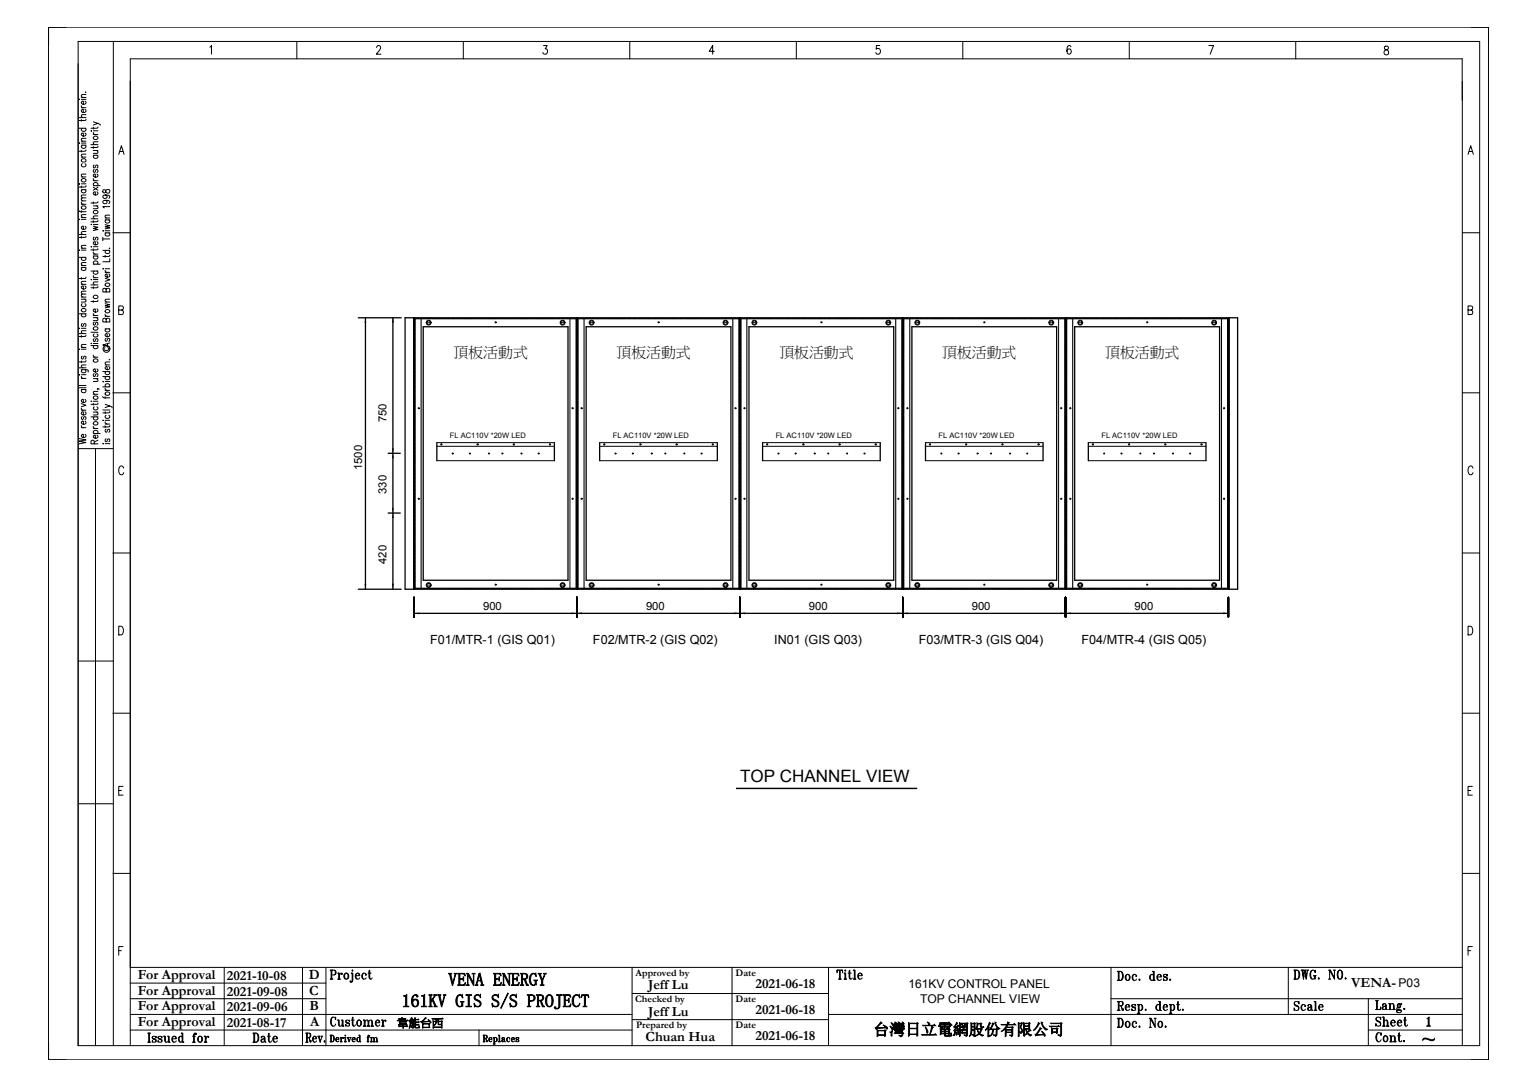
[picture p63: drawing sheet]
<svg xmlns="http://www.w3.org/2000/svg" width="297mm" height="210mm" viewBox="0 0 297 210" stroke-linecap="round" stroke-linejoin="round" font-family="sans-serif">
<defs><g id="words">
<g font-size="3.5">
<text x="86.6" y="190.4">VENA ENERGY</text>
<text x="77.6" y="194.5">161KV GIS S/S PROJECT</text>
</g>
<text font-size="3.3" x="143" y="151.2">TOP CHANNEL VIEW</text>
<text font-size="3.1" x="168.8" y="200">台灣日立電網股份有限公司</text>
<g font-size="2.9">
<text x="87.7" y="68.9">頂板活動式</text>
<text x="119.1" y="68.9">頂板活動式</text>
<text x="150.6" y="68.9">頂板活動式</text>
<text x="182.1" y="68.9">頂板活動式</text>
<text x="213.6" y="68.9">頂板活動式</text>
</g>
<g font-size="2.7">
<text x="26.6" y="189.1">For Approval</text>
<text x="43.8" y="189.3">2021-10-08</text>
<text x="59.7" y="189.1">D</text>
<text x="125.2" y="191.1">Jeff Lu</text>
<text x="146" y="190.8">2021-06-18</text>
<text x="261.1" y="190.7">VENA-</text>
<text x="26.6" y="195.2">For Approval</text>
<text x="26.6" y="192.2">For Approval</text>
<text x="43.8" y="195.4">2021-09-06</text>
<text x="43.8" y="192.3">2021-09-08</text>
<text x="59.8" y="192.1">C</text>
<text x="59.8" y="195.2">B</text>
<text x="125.2" y="196.2">Jeff Lu</text>
<text x="146" y="195.9">2021-06-18</text>
<text x="26.6" y="198.2">For Approval</text>
<text x="43.8" y="198.4">2021-08-17</text>
<text x="59.9" y="198.2">A</text>
<text x="124.8" y="201.1">Chuan Hua</text>
<text x="146" y="200.9">2021-06-18</text>
</g>
<g font-size="2.4">
<text x="83.1" y="124.4">F01/MTR-1 (GIS Q01)</text>
<text x="114.6" y="124.4">F02/MTR-2 (GIS Q02)</text>
<text x="149.6" y="124.4">IN01 (GIS Q03)</text>
<text x="177.5" y="124.4">F03/MTR-3 (GIS Q04)</text>
<text x="209" y="124.4">F04/MTR-4 (GIS Q05)</text>
</g>
<g font-size="2.3">
<text x="175.5" y="190.8">161KV CONTROL PANEL</text>
<text x="270.3" y="190.7">P03</text>
<text x="177.8" y="193.8">TOP CHANNEL VIEW</text>
</g>
<g font-size="2.2">
<text x="74.7" y="81.6" transform="rotate(-90 74.7 81.6)">750</text>
<text x="70" y="90.9" transform="rotate(-90 70 90.9)">1500</text>
<text x="74.7" y="95.4" transform="rotate(-90 74.7 95.4)">330</text>
<text x="74.7" y="109" transform="rotate(-90 74.7 109)">420</text>
<text x="93.3" y="117.9">900</text>
<text x="124.8" y="117.9">900</text>
<text x="156.3" y="117.9">900</text>
<text x="187.8" y="117.9">900</text>
<text x="219.3" y="117.9">900</text>
<text x="76.7" y="198.3">韋能台西</text>
</g>
<g font-size="1.9">
<text x="122.8" y="188.5">Approved by</text>
<text x="142.2" y="188.5">Date</text>
<text x="122.7" y="193.5">Checked by</text>
<text x="142.2" y="193.5">Date</text>
<text x="122.9" y="198.6">Prepared by</text>
<text x="142.2" y="198.6">Date</text>
</g>
<g font-size="1.5">
<text x="86.9" y="84.6">FL AC110V *20W LED</text>
<text x="118.4" y="84.6">FL AC110V *20W LED</text>
<text x="149.9" y="84.6">FL AC110V *20W LED</text>
<text x="181.3" y="84.6">FL AC110V *20W LED</text>
<text x="212.8" y="84.6">FL AC110V *20W LED</text>
</g>
</g></defs>
<g fill="none" stroke="#000" stroke-width=".19">
<path d="M9.4 5.3h278.2v199.5h-278.2zM12.7 5.3h-3.3v3.3M15.1 8v194h270.8v-194h-270.8M15.3 19.1v.1zM15.7 19.2h.9M15.7 18.8h.9M16.4 19.5a.41 .41 0 0 1-.2 .7 .41 .41 0 0 1-.5-.4l.4-.3v.7M16.6 17.8h-.1M16.6 18.3h-.8l-.1 .3 .3 .2M21.9 8v193.9M40.5 9.1l.4-.3v1.7M57.4 8v3.4"/>
<path d="M72.8 9.2l.1-.3 .4-.1 .2 .2v.3l-.8 1.2h.9M89.5 8v3.4M105 8.8h.7l-.3 .6a.49 .49 0 0 1 .4 .8 .49 .49 0 0 1-.9-.1M121.7 8v3.4M138 9.9h-.9l.6-1.1v1.7M153.9 8v3.4M170 8.8h-.6l-.1 .7a.52 .52 0 0 1 .7 .1 .52 .52 0 0 1 0 .7 .52 .52 0 0 1-.7 0l-.1-.2M186 8v3.4M206.9 9l-.3-.2a1.08 1.08 0 0 0 0 1.7 .49 .49 0 0 0 .4-.6 .49 .49 0 0 0-.6-.4l-.2 .4M218.2 8v3.4M233.6 8.8h.9l-.7 1.7M250.4 8v3.4"/>
<path d="M267.6 9v.5a.66 .66 0 0 1 .6 .3 .66 .66 0 0 1 0 .7 .53 .53 0 0 1-.8-.4 .53 .53 0 0 1 .7-.6h.1a.37 .37 0 0 0-.2-.6zM284.3 5.3h3.3v3.3M15.3 35.5h.1zM15.3 24.8h1.3M15.3 22.7h1.3M15.3 27.6v.1zM15.7 23.1v.3M15.7 29v.4M15.7 35.9v.4M15.7 36.6h.9M15.7 35.5h.9M15.7 28h.9"/>
<path d="M15.7 27.6h.9M15.7 39.1l.1 .2 .3 .2M15.7 20.4l.1 .3 .3 .1M15.7 39.5h.9M15.7 38.8h.9M15.7 34.2h.9M15.7 30.4h.9M15.7 27.3h.9M15.7 20.8h.9M15.9 36.6l-.1 .2a.4 .4 0 0 0 .4 .5 .4 .4 0 0 0 .4-.5l-.2-.2M15.9 31.6l-.1 .1a.4 .4 0 0 0 .4 .5 .4 .4 0 0 0 .4-.5l-.2-.1M15.9 28l-.1 .2a.4 .4 0 0 0 .4 .5 .4 .4 0 0 0 .4-.5l-.2-.2"/>
<path d="M15.9 24.8l-.1 .1a.4 .4 0 0 0 .4 .5 .4 .4 0 0 0 .4-.5l-.2-.1M16.4 25.7l.2 .1a.4 .4 0 0 1-.4 .5 .4 .4 0 0 1-.4-.5l.3-.1v.6M16.4 21.1l.2 .1a.4 .4 0 0 1-.4 .5 .4 .4 0 0 1-.4-.5l.3-.1v.6M16.6 35.9v.2h-.2h-1.1M16.6 29l-.2 .2h-1.1M16.6 23v.2l-.2 .1h-1.1M16.6 38.2l-.8 .1-.1 .2 .3 .3M16.6 37.7h-.8l-.1 .3 .3 .2M16.6 33.6l-.8 .1-.1 .2 .3 .3M16.6 29.8h-.8l-.1 .3 .3 .3M16.6 26.7l-.8 .1-.1 .2 .3 .3M16.6 22.1l-.8 .1-.1 .3 .3 .2"/>
<path d="M17.6 25.3h.1zM17.6 27.9h1.3M18 23.5l.9 .3-.9 .4M18 24.6v.3M18 28.3v.4M18 39v.4M18 39.8h.9M18 35.9h1.4M18 30h.9M18 29.1h.9M18 25.3h.9M18 36.2l.9 .6"/>
<path d="M18 34.9h.9M18 26h.9M18 34.5l.1 .2 .3 .2M18 25.6l.1 .2 .3 .2M18.2 35.9l-.1-.1a.4 .4 0 0 1 .4-.5 .4 .4 0 0 1 .4 .5l-.2 .1M18.2 32.8l-.2 .2 .1 .3h.2l.2-.5h.2l.2 .2-.2 .3M18.2 31.9l-.2 .2 .1 .3h.2l.2-.5h.2l.2 .2-.2 .4M18.2 30l-.1 .1a.4 .4 0 0 0 .4 .5 .4 .4 0 0 0 .4-.5l-.2-.1M18.7 39.8l.2 .2v.3h-.9M18.7 29.1l.2 .2v.3h-.9M18.7 37.1a.41 .41 0 0 1-.1 .6 .41 .41 0 0 1-.6-.4l.4-.2v.6M18.7 33.6l.2 .1a.4 .4 0 0 1-.4 .5 .4 .4 0 0 1-.4-.5l.3-.1v.6"/>
<path d="M18.9 39l-.2 .2h-1.1M18.9 28.2v.3h-.2h-1.1M18.9 24.5l-.2 .3h-1.1M18.9 23.8l.5 .2v.2M18.9 36.2l-.9 .6M18.9 27.4h-.8l-.1 .3 .3 .2M19.9 36.7v.5h.4a.49 .49 0 0 1 .3-.5 .49 .49 0 0 1 .6 .2 .43 .43 0 0 1-.4 .4 .43 .43 0 0 1-.4-.5l-.2-.2zM20.3 38.7l.3 .1a.36 .36 0 0 1-.4 .6 .36 .36 0 0 1-.1-.7h.2a.63 .63 0 0 1 .9 .4l-.2 .2M20.3 37.7l.3 .1a.36 .36 0 0 1-.4 .5 .36 .36 0 0 1-.1-.6h.2a.63 .63 0 0 1 .9 .4l-.2 .2M21.2 39.9h-1.3l.2 .3M22.9 29.8l.6-1.6 .5 1.6M23.1 29.3h.7"/>
<path d="M283.7 29.8l.5-1.6 .5 1.6M283.9 29.3h.6M15.3 48.3h.1zM15.3 42.4h.1zM15.3 40.6l.2 .3h1.1M15.3 49.7h1.3M15.3 45.3h1.3M15.7 40.7v.4M15.7 45.7v.3M15.7 53.6v.3M15.7 57.8h.9M15.7 51.7h.9"/>
<path d="M15.7 48.3h.9M15.7 42.4h.9M15.7 57.4h.9M15.7 54.9h.9M15.7 51.3h.9M15.7 48h.9M15.7 42h.9M15.9 58.7l-.1 .1a.4 .4 0 0 0 .4 .5 .4 .4 0 0 0 .4-.5l-.2-.1M15.9 51.7h-.1a.4 .4 0 0 0 .4 .6 .4 .4 0 0 0 .4-.6h-.2M15.9 49.7l-.1 .1a.4 .4 0 0 0 .4 .5 .4 .4 0 0 0 .4-.5l-.2-.1M16.4 57.8l.2 .3v.2l-.9 .1M16.4 55.2l.2 .1a.4 .4 0 0 1-.4 .6 .4 .4 0 0 1-.4-.6l.3-.1v.7"/>
<path d="M16.4 43.7a.41 .41 0 0 1-.2 .7 .41 .41 0 0 1-.5-.5l.4-.2v.6M16.6 53.5v.3h-.2h-1.1M16.6 45.6v.2l-.2 .1h-1.1M16.6 56.8l-.8 .1-.1 .2 .3 .3M16.6 56.3h-.8l-.1 .3 .3 .2M16.6 54.4h-.8l-.1 .3 .3 .2M16.6 50.7l-.8 .1-.1 .2 .3 .3M16.6 47.4h-.8l-.1 .3 .3 .3M16.6 44.7l-.8 .1-.1 .3 .3 .2M16.6 41.5h-.8l-.1 .3 .3 .2M17.6 52.4h1.3M17.6 55h1.3"/>
<path d="M17.6 42.3h1.3M17.6 53.9v.2zM17.6 47.6v.1zM17.6 43.3v.1zM18 43.7l.9 .2-.9 .2 .9 .2-.9 .2M18 42.6v.4M18 48.1v.3M18 55.4v.3M18 58.1v.3M18 54h.9M18 51h1.4M18 49.5h.9"/>
<path d="M18 47.7h.9M18 43.4h.9M18 53.6h.9M18 49.1h.9M18 53.2l.1 .3 .3 .1M18 48.7l.1 .2 .3 .2M18.2 52.4l-.1 .1a.4 .4 0 0 0 .4 .5 .4 .4 0 0 0 .4-.5l-.2-.1M18.2 51l-.1-.1a.4 .4 0 0 1 .4-.5 .4 .4 0 0 1 .4 .5l-.2 .1M18.2 49.5h-.1a.4 .4 0 0 0 .4 .6 .4 .4 0 0 0 .4-.6h-.2M18.2 45.8l-.2 .2 .1 .3h.2l.2-.4 .2-.1 .2 .2-.2 .4M18.7 59.7a.41 .41 0 0 1-.1 .7 .41 .41 0 0 1-.6-.5l.4-.2v.6M18.7 46.7a.41 .41 0 0 1-.1 .7 .41 .41 0 0 1-.6-.5l.4-.2v.6"/>
<path d="M18.9 58v.2h-.2h-1.1M18.9 55.3v.3h-.2h-1.1M18.9 48l-.2 .3h-1.1M18.9 42.6l-.2 .2h-1.1M18.9 54.5h-.8l-.1 .3 .3 .2M18.9 41.7l-.8 .1-.1 .2 .3 .3M19.9 44.6h.1zM19.9 48.4h1.3M19.9 46.2h1.3M19.9 45.8v.7M19.9 51.9v.1zM20.3 58.7l.9 .2-.9 .2 .9 .2-.9 .2"/>
<path d="M20.3 53.8l.9 .3-.9 .3M20.3 43.4l.9 .2-.9 .2 .9 .2-.9 .2M20.3 49.4v.3M20.3 51.9h.9M20.3 45h.9M20.3 44.6h.9M20.3 42.5h.9M20.3 58.4h.9M20.3 52.6h.9M20.3 42.1h.9M20.3 52.2l.1 .3 .3 .1M20.5 56l.3-.3h.3l.1 .3v.4h-1.3v-.6h.5l.1 .6"/>
<path d="M20.5 48.4l-.1 .1a.4 .4 0 0 0 .4 .5 .4 .4 0 0 0 .3-.5l-.1-.1M20.5 45l-.1 .1a.4 .4 0 0 0 .4 .5 .4 .4 0 0 0 .3-.5l-.1-.1M20.5 42.5l-.1 .1a.4 .4 0 0 0 .4 .5 .4 .4 0 0 0 .3-.5l-.1-.1M21 52.9a.41 .41 0 0 1-.2 .7 .41 .41 0 0 1-.5-.5l.4-.2v.6M21.1 47.9v.1M21.2 50v.6h-1.3M21.2 49.3l-.1 .2h-.1h-1.1M21.2 57.8h-.8l-.1 .3 .3 .3M21.2 41.6h-.8l-.1 .3 .3 .2M21.8 45h3.4M22.9 59.9l.8-.1 .1-.2-.1-.4-.8-.1v1.7h.6a.45 .45 0 0 0 .4-.5 .45 .45 0 0 0-.4-.4M282.6 45h3.3"/>
<path d="M283.7 59.9l.7-.1 .2-.2-.2-.4-.7-.1v1.7h.6a.45 .45 0 0 0 .3-.5 .45 .45 0 0 0-.3-.4M15.3 72.4h.1zM15.3 67.5h.1zM15.3 63.4h.1zM15.3 60.6h1.3M15.3 74.9h1.3M15.3 74.5h1.3M15.3 71.1h1.3M15.3 64.4h1.3M15.7 78l.9 .3-.9 .3M15.7 71.4l1.2 .1 .2 .1-.1 .3M15.7 75.3h.9"/>
<path d="M15.7 72.4h.9M15.7 64.8v.4M15.7 69.7v.4M15.7 67.5h.9M15.7 63.4h.9M15.7 78.8l.1 .3 .3 .1M15.7 72.7l.1 .3 .3 .1M15.7 79.2h.9M15.7 73.1h.9M15.7 67.1h.9M15.9 75.3l-.1 .1a.4 .4 0 0 0 .4 .5 .4 .4 0 0 0 .4-.5l-.2-.1M15.9 71.4l-.1 .1a.4 .4 0 0 0 .4 .5 .4 .4 0 0 0 .4-.5l-.2-.1"/>
<path d="M15.9 68.8l-.2 .2 .1 .3h.2l.2-.4 .2-.1 .2 .2-.2 .4M15.9 62.5l-.2 .2 .1 .3h.2l.2-.3 .2-.2 .2 .2-.2 .4M15.9 60.6l-.1 .1a.4 .4 0 0 0 .4 .5 .4 .4 0 0 0 .4-.5l-.2-.1M16.4 79.5a.41 .41 0 0 1-.2 .7 .41 .41 0 0 1-.5-.4l.4-.3v.7M16.4 77.2l.2 .1a.39 .39 0 0 1-.5 .5 .39 .39 0 0 1-.3-.6h.3v.6M16.6 69.7v.2h-.2h-1.1M16.6 64.7v.3h-.2h-1.1M16.6 70.5h-.8l-.1 .3 .3 .3M16.6 66.5l-.8 .1-.1 .3 .3 .2M16.6 63.9h-.8l-.1 .3 .3 .2M17.6 66.8h1.3M17.6 64.2h1.3"/>
<path d="M17.6 77.5v.1zM17.6 66.3v.1zM18 79.6h.9M18 77.9v.4M18 77.5h.9M18 73.2h.9M18 66.4h.9M18 61.4h.9M18 76.2h.9M18 69h.9M18 61h.9M18 68.6l.1 .3 .3 .1"/>
<path d="M18 60.6l.1 .2 .3 .2M18.2 78.6l-.1 .1a.4 .4 0 0 0 .4 .5 .4 .4 0 0 0 .4-.5l-.2-.1M18.2 72.2l-.2 .2 .1 .3h.2l.2-.5h.2l.2 .2-.2 .3M18.2 66.8l-.1 .1a.4 .4 0 0 0 .4 .5 .4 .4 0 0 0 .4-.5l-.2-.1M18.2 65.4l-.2 .2 .1 .3h.2l.2-.4 .2-.1 .2 .2-.2 .4M18.2 64.5l-.1 .1a.4 .4 0 0 0 .4 .5 .4 .4 0 0 0 .4-.5l-.2-.1M18.2 62.2l-.2 .3 .1 .3h.2l.2-.5 .2-.1 .2 .3-.2 .3M18.7 79.6l.2 .3v.2l-.9 .1M18.7 73.2l.2 .2v.3h-.9M18.7 61.4l.2 .2v.3h-.9M18.7 71.3l.2 .1a.4 .4 0 0 1-.4 .5 .4 .4 0 0 1-.4-.5l.3-.1v.6M18.9 75.1v.1v-.1l.3 .1"/>
<path d="M18.9 77.9v.2h-.2h-1.1M18.9 75.6l-.8 .1-.1 .2 .3 .3M19.9 73.7h.1zM19.9 76.6l.2 .3h1.1M19.9 72.7h1.3M19.9 71.8h1.3M19.9 79.2h1.3M19.9 74.7h1.3M20.3 67.2a.28 .28 0 0 0-.2 .3 .28 .28 0 0 0 .3 .2h.3a.28 .28 0 0 0 .3-.2 .28 .28 0 0 0-.2-.3M20.3 78.1l.9 .3-.9 .3M20.3 76.6v.4M20.3 79.5v.4"/>
<path d="M20.3 73.7h.9M20.3 63.5h.9M20.3 75.4h.9M20.3 70.5h.9M20.3 61.1h.9M20.3 75l.1 .3 .3 .1M20.3 60.7l.1 .3 .3 .1M20.5 74.7h-.1a.4 .4 0 0 1 .4-.6 .4 .4 0 0 1 .3 .6h-.1M20.5 72.7l-.1 .2a.4 .4 0 0 0 .4 .5 .4 .4 0 0 0 .3-.5l-.1-.2M20.5 71.8l-.1 .1a.4 .4 0 0 0 .4 .5 .4 .4 0 0 0 .3-.5l-.1-.1M20.5 65.4l-.2 .2 .1 .3h.2l.2-.5h.2l.2 .2-.2 .3M20.5 63.5l-.1 .1a.4 .4 0 0 0 .4 .6 .4 .4 0 0 0 .3-.6l-.1-.1"/>
<path d="M20.5 61.7l.3-.2h.3l.1 .2v.5h-1.3v-.6l.2-.1 .3 .1 .1 .6M20.8 66.4v.5M21 70.8l.1 .1a.39 .39 0 0 1-.4 .5 .39 .39 0 0 1-.3-.6h.3v.6M21 64.5l.1 .1a.4 .4 0 0 1-.3 .5 .4 .4 0 0 1-.4-.5l.3-.1v.6M21.1 69.4v.1M21.2 79.5l-.1 .2-.1 .1h-1.1M21.2 78.4l.5 .2v.2M21.2 66.2l-1.3 .5 1.3 .4M21.2 69.9l-.8 .1-.1 .2 .3 .3M21.8 75.9h3.4M282.6 75.9h3.3M15.1 86.7h6.7"/>
<path d="M15.3 84.7l1.3 .3-1.3 .2 1.3 .3-1.3 .3M15.7 82.2l.1 .3 .3 .1M15.7 82.6h.9M15.9 80.5l-.2 .2 .2 .3 .3-.5h.4v.3l-.2 .2M16.4 83.9l.2 .1a.39 .39 0 0 1-.5 .5 .39 .39 0 0 1-.3-.5l.3-.1v.6M16.4 81.3a.41 .41 0 0 1-.2 .7 .41 .41 0 0 1-.5-.4l.4-.3v.7M17.6 80.5h1.3M18 83.8h1.4M18 82.8h.9M18 82.4l.1 .2 .3 .2M18.2 85.8v-.7h-.6v.7h1.3M18.2 83.8l-.1-.1a.4 .4 0 0 1 .4-.6 .4 .4 0 0 1 .4 .6l-.2 .1"/>
<path d="M18.2 80.5l-.1 .1a.4 .4 0 0 0 .4 .6 .4 .4 0 0 0 .4-.6l-.2-.1M18.5 86.7v115.3M18.7 84.1l.2 .1a.4 .4 0 0 1-.4 .5 .4 .4 0 0 1-.4-.5l.3-.1v.6M18.9 85l-.7 .4M19.9 81.2h.1zM19.9 85.6v.2zM20.3 85.7h.9M20.3 82.3v.3M20.3 81.2h.9M20.3 81.9h.9M20.3 81.5l.1 .3 .3 .1M20.5 84.8l-.2 .2 .1 .3h.2l.2-.5h.2l.2 .2-.2 .3"/>
<path d="M20.5 82.9l-.2 .2 .1 .3h.2l.2-.4 .2-.1 .2 .2-.2 .4M20.5 80.2l-.1 .1a.4 .4 0 0 0 .4 .5 .4 .4 0 0 0 .3-.5l-.1-.1M21.2 82.2l-.1 .2-.1 .1h-1.1M23.9 90.4a.5 .5 0 0 0-.6-.4 .5 .5 0 0 0-.4 .7v.4a.5 .5 0 0 0 .4 .6 .5 .5 0 0 0 .6-.4M84.4 89h22.7M84.4 86.2h22.7M84.4 85.5h22.7M115.9 89h22.7M115.9 86.2h22.7M115.9 85.5h22.7M147.4 89h22.7M147.4 86.2h22.7"/>
<path d="M147.4 85.5h22.7M178.8 89h22.8M178.8 86.2h22.8M178.8 85.5h22.8M210.3 89h22.7M210.3 86.2h22.7M210.3 85.5h22.7M284.6 90.4a.5 .5 0 0 0-.6-.4 .5 .5 0 0 0-.3 .7v.4a.5 .5 0 0 0 .3 .6 .5 .5 0 0 0 .6-.4M21.8 106.8h3.4M282.6 106.8h3.3M15.1 127.7h6.7M21.8 137.8h3.4"/>
<path d="M22.9 121a.9 .9 0 0 1 1 .5 .9 .9 0 0 1-.3 1.1l-.7 .1zM282.6 137.8h3.3M283.7 121a.9 .9 0 0 1 .9 .5 .9 .9 0 0 1-.3 1.1l-.6 .1zM15.1 155.3h6.7M22.9 152.7h.6M23.8 151.9h-.9v1.7h.9M283.7 152.7h.5M284.5 151.9h-.8v1.7h.8M21.8 168.7h3.4M282.6 168.7h3.3M22.9 183.7h.6M23.8 182.9h-.9v1.6"/>
<path d="M25.2 186.9h257.4M25.2 196h96.9M25.2 192.9h37.8M25.2 189.9h37.8M25.2 199h96.9M28.5 199.6h.6M28.6 199.6l.1 .1M28.7 199.6v.2M28.7 199.6v1.7M28.8 199.7v1.6M28.9 199.6v1.7M29 199.6l-.1 .2"/>
<path d="M29 199.6l-.1 .1M35 199.6h.3v1.7M35.1 199.6l.1 .1M35.1 199.6l.1 .2M35.2 199.6v1.7h.3M35.3 199.7v1.6M37.5 199.8v1.5M37.7 199.6l-.2 .3v1.4M37.9 199.8l-.1-.1v.2h.1v-.3l-.4 .2-.1 1.5M43.3 186.9v15.1M48.9 199.6h.6a1.03 1.03 0 0 1 0 1.7h-.6M48.9 199.6l.2 .1"/>
<path d="M49 199.6l.1 .2M49.1 199.6v1.7M49.1 199.7v1.6M49.2 199.6v1.7M49.3 199.6l-.1 .2M49.3 199.6l-.1 .1M49.5 199.6a1.26 1.26 0 0 1 0 1.7M49.8 199.9l.1 .4-.1 .8M51.9 199.8l.1 1.4M58.4 186.9v15.1M59.1 199.6h.7l.2 .2v.5l-.6 .1M59.1 199.6l.1 .1"/>
<path d="M59.2 199.6v.2M59.2 199.6v1.7M59.3 199.7v1.6M59.4 199.6v1.7M59.4 199.6v.2M59.5 199.6l-.1 .1M59.8 199.6l.1 .3v.3l-.1 .2M59.9 199.8v.5M63 186.9v15.1M63.8 187.4h.8a.47 .47 0 0 1 .4 .5 .47 .47 0 0 1-.4 .4h-.5M63.8 189.2h.5M63.9 187.4l.1 .1"/>
<path d="M63.9 187.4l.1 .2M64 187.4v1.8M64 189.1l-.1 .1M64 189l-.1 .2M64.1 187.5v1.6M64.1 196.8l-.2 .4 .2 .8M64.1 187.4v1.8M64.1 189l.1 .2M64.1 189.1l.2 .1M64.2 187.4l-.1 .2M64.3 187.4l-.2 .1M64.3 196.5a1.31 1.31 0 0 0 0 1.7"/>
<path d="M64.6 187.4l.2 .3v.4l-.2 .2M64.8 196.8l.1-.3v.5a.5 .5 0 0 0-.6-.5 .5 .5 0 0 0-.4 .7v.4a.51 .51 0 0 0 .3 .6 .51 .51 0 0 0 .7-.4M64.8 187.6v.6M65.2 197.1h.3v.8l.2 .3M65.3 188h.3v1.2M65.3 189.2h.5M65.3 197.1l.1 .1M65.3 188l.2 .1M65.4 197.1l.1 1.1h.4l.2-.3M65.4 188l.1 .2M65.5 197.2v.9M65.5 188v1.2"/>
<path d="M65.5 189.1l-.2 .1M65.5 189l-.1 .2M65.5 188.1v1M65.6 189l.1 .2M65.6 189.1l.1 .1M65.9 197.1h.4v1.1M66.1 188.2l-.1-.1v.2h.1v-.3a.46 .46 0 0 0-.5 .5M66.1 197.1v1.1h.4M66.2 197.2v1M66.3 198.1v.1M66.3 198.2h.1M66.6 188.3v.6"/>
<path d="M66.8 197.2l.7 .6v.3l-.2 .1h-.4l-.1-.3v.3l.1-.1M66.9 188l-.3 .4 .1 .6 .2 .2M66.9 197.5l.6 .2M66.9 197.2l-.1 .2M67 188l.3 .4-.1 .6-.2 .2M67.3 188.3v.6M67.5 197.2v-.1v.3l-.1-.2-.4-.1-.2 .1 .1 .4a.65 .65 0 0 1 .6 .5M67.5 197.8v.4M67.9 188h.3v1.3l-.3 .5h-.2l-.1-.3h.2v.2l-.1-.1M67.9 197.1h.6M67.9 188l.2 .1M68 188l.1 .2"/>
<path d="M68.1 187.4h.1v.2h-.1zM68.1 188v1.4l-.2 .4M68.1 187.5h.1M68.1 188.1v1.5M68.1 187.4v.2M68.1 196.7l.1 1.4M68.7 198l-.2 .2-.4-.1v-1.4l.1-.2v1.4l.1 .3M68.8 188.5h.7a.43 .43 0 0 0-.4-.5 .43 .43 0 0 0-.4 .5 .49 .49 0 0 0 .1 .6 .49 .49 0 0 0 .6 0l.1-.2M68.8 188.3v.6M69.1 197.3v.7M69.1 188l-.3 .4v.6l.3 .2M69.2 188l.2 .5"/>
<path d="M69.3 197.1a.73 .73 0 0 0 0 1.1M69.4 188.2v.2M69.5 197.1a.77 .77 0 0 1 0 1.1M69.7 197.3v.7M70 188.3v.6M70.2 197.1h.3v1.1M70.2 198.2h.5M70.3 197.1l.1 .1M70.3 188l-.3 .4 .1 .6 .2 .2M70.4 197.1v1.1M70.4 198.2h-.1M70.4 198.1l-.1 .1"/>
<path d="M70.5 197.2v1M70.5 197.4l.3-.3 .3 .1 .2 1M70.5 198.1l.1 .1M70.5 198.2h.2M70.7 188.3h-.1v.1h.2a.4 .4 0 0 0-.3-.4 .4 .4 0 0 0-.4 .1 .54 .54 0 0 0-.1 .8 .54 .54 0 0 0 .8 0M70.9 198.2h.6M71 197.1l.1 .3v.8M71.1 188h.6M71.1 197.2l.1 1M71.1 198.2h-.1M71.1 198.1v.1M71.3 197.4l.2-.3 .4 .1 .1 1"/>
<path d="M71.3 198.1v.1M71.3 198.2h.1M71.4 187.6l.1 1.4M71.7 198.2h.5M71.7 197.1l.2 1.1M71.9 197.2v1M71.9 198.2h-.2M71.9 198.1l-.1 .1M71.9 188.9l-.2 .3-.3-.2-.1-1.4 .2-.2v1.4l.1 .4M72 198.1l.1 .1M72 198.2h.1M72.7 197.6h.7l-.1-.4a.55 .55 0 0 0-.8 .4 .55 .55 0 0 0 .6 .6l.3-.2"/>
<path d="M72.7 197.3v.7M72.9 197.1a.73 .73 0 0 0 0 1.1M73.1 197.1l.1 .5M73.2 197.2l.1 .3M73.7 197.1h.4v1.1M73.7 198.2h.6M73.8 197.1l.1 .1M73.9 197.1v1.1M73.9 198.2h-.1M73.9 198.1l-.1 .1M74 197.2v1M74.1 198.1v.1"/>
<path d="M74.1 198.2h.1M74.5 197.2h-.1v.1h.2l-.1-.2a.46 .46 0 0 0-.4 .5M92.6 199v3M122.1 197h38M122.1 191.9h38M122.1 186.9v15.1M141.5 186.9v15.1M160.1 196h122.5M160.1 186.9v15.1M161.8 187.4l-.1 .5v-.5h1.1v.5v-.5M161.9 187.4l-.2 .3M162 187.4l-.3 .2"/>
<path d="M162 189.2h.6M162.1 187.4l-.4 .1M162.2 187.4v1.8M162.2 189.1l-.1 .1M162.2 189v.2M162.3 187.5v1.6M162.3 187.4v1.8M162.3 189l.1 .2M162.3 189.1l.2 .1M162.5 187.4l.3 .1M162.6 187.4l.2 .2M162.7 187.4l.1 .3"/>
<path d="M163.1 188h.3v1.2M163.1 189.2h.5M163.2 188l.1 .1M163.2 188l.1 .2M163.3 187.4h.1v.2h-.1zM163.3 187.5h.1M163.3 188v1.2M163.3 189.1l-.1 .1M163.3 189l-.1 .2M163.4 187.4v.2M163.4 188.1v1M163.4 189l.1 .2"/>
<path d="M163.4 189.1l.1 .1M163.9 188h.6M164.1 187.6l.1 1.4M164.7 188.9l-.2 .3-.4-.2v-1.4l.1-.2v1.4l.2 .4M164.9 187.4h.3v1.8M164.9 189.2h.5M165 187.4l.1 .1M165 187.4l.1 .2M165.1 187.4v1.8M165.1 189.1l-.1 .1M165.1 189l-.1 .2M165.1 187.5v1.6"/>
<path d="M165.2 189l.1 .2M165.2 189.1l.1 .1M165.9 188.5h.7a.43 .43 0 0 0-.4-.5 .43 .43 0 0 0-.5 .5 .49 .49 0 0 0 .2 .6 .49 .49 0 0 0 .6 0l.1-.2M165.9 188.3v.6M166.2 188l-.3 .4v.6l.3 .2M166.3 188l.2 .5M166.5 188.2v.2M214.7 186.9v15.1M214.7 192.9h67.9M215.9 187.7h.7a1.03 1.03 0 0 1 0 1.7h-.7M215.9 193.5h.8l.3 .1v.4l-.1 .2-.7 .1M215.9 196.7h.7a1.03 1.03 0 0 1 0 1.8h-.7"/>
<path d="M215.9 195.2h.5M216 187.7h.1M216 193.5l.1 .1M216 196.7l.1 .1M216 187.7l.1 .1M216 196.7l.1 .2M216.1 187.7v1.7M216.1 193.5v1.7M216.1 196.7v1.8M216.1 189.3l-.1 .1M216.1 189.2l-.1 .2M216.1 195.1l-.1 .1"/>
<path d="M216.1 198.4l-.1 .1M216.1 198.3l-.1 .2M216.2 187.7v1.6M216.2 193.6v1.5M216.2 196.8v1.6M216.2 187.7v1.7M216.2 193.5v1.7M216.2 196.7v1.8M216.2 189.2l.1 .2M216.2 189.3l.2 .1M216.2 195.1l.1 .1M216.2 195.1l.2 .1"/>
<path d="M216.2 198.3l.1 .2M216.2 198.4l.2 .1M216.3 187.7l-.1 .1M216.3 193.5l-.1 .1M216.3 196.7l-.1 .2M216.4 187.7h-.2M216.4 193.5l-.2 .1M216.4 196.7l-.2 .1M216.5 194.3l.4 .9h.1l.1-.3M216.6 187.7a1.25 1.25 0 0 1 0 1.7M216.6 196.7a1.25 1.25 0 0 1 0 1.8M216.6 194.4l.4 .7 .1-.1"/>
<path d="M216.7 193.5l.2 .2v.4l-.2 .2M216.8 187.9l.2 .4-.2 .9M216.8 194.9l.2 .2M216.8 197l.2 .4-.2 .8M216.9 193.6v.5M217.6 188.5v.7M217.6 194.5h.7a.44 .44 0 0 0-.4-.5 .44 .44 0 0 0-.5 .5 .49 .49 0 0 0 .3 .6 .49 .49 0 0 0 .6-.1M217.6 194.3v.7M217.6 197.6v.6M217.8 188.2a.77 .77 0 0 0 0 1.2M217.8 194.1l-.2 .4v.6l.2 .1M217.8 197.3a.77 .77 0 0 0 0 1.2"/>
<path d="M218 188.2a.73 .73 0 0 1 0 1.2M218 197.3a.73 .73 0 0 1 0 1.2M218 194.1h.1l.1 .4M218.2 194.2v.3M218.2 188.5v.7M218.2 197.6v.6M218.7 194.2l.7 .6v.3l-.2 .1h-.2l-.3-.3v.3l.1-.1M218.8 194.5l.6 .2M218.8 194.1l-.1 .3M218.9 188.5v.7M218.9 197.6v.6M219.2 188.2a.77 .77 0 0 0 0 1.2"/>
<path d="M219.2 197.3a.77 .77 0 0 0 0 1.2M219.4 194.2v-.1v.3l-.1-.3h-.4l-.2 .3 .2 .2 .5 .2v.3M219.4 194.8v.3M219.6 188.6l-.1-.1v.2h.1a.43 .43 0 0 0-.4-.5 .43 .43 0 0 0-.4 .5 .49 .49 0 0 0 .1 .6 .49 .49 0 0 0 .6 0l.1-.1M219.6 197.6h-.1v.1h.1a.41 .41 0 0 0-.3-.4 .41 .41 0 0 0-.5 .3 .52 .52 0 0 0 .1 .7 .52 .52 0 0 0 .7-.1M219.8 194.1h.3v1.7M219.8 195.8h.5M219.8 194.1h.2M219.9 194.1l.1 .1M220 194.1v1.7M220 195.7l-.2 .1M220 195.6l-.1 .2"/>
<path d="M220 194.1v1.6M220.1 194.3l.1-.2a.52 .52 0 0 1 .6 .5 .52 .52 0 0 1-.6 .5l-.1-.1M220.1 195.6l.1 .2M220.1 195.7l.1 .1M220.2 189.2h.1l-.1 .2-.1-.1zM220.2 189.2v.1zM220.2 198.2l.1 .1-.1 .2-.1-.1zM220.2 198.3v.1zM220.4 194.1l.3 .4-.1 .6-.2 .1M220.7 194.3v.7M221.4 195l.1 .1-.1 .1-.1-.1zM221.4 195.1h.1"/>
<path d="M222.1 196.7h.3l.8 1.5M222.1 198.5h.4M222.1 198.5h.3M222.1 196.7l.2 .1M222.3 188.5v.7M222.4 196.7l.8 1.5M222.6 188.2a.73 .73 0 0 0 0 1.2M222.7 187.7h.3v1.7M222.7 187.7h.2M222.8 187.7l.1 .1M222.9 187.7v1.7h.3M222.9 188.5l-.1-.2a.52 .52 0 0 0-.7 .5 .52 .52 0 0 0 .7 .5l.1-.1"/>
<path d="M223 187.7v1.6M223 189.2l.1 .2M223 189.3l.2 .1M223 196.7h.4M223.1 196.7h.2M223.2 196.8v1.7l-.9-1.8v1.7M223.5 194.3v.7M223.7 188.7h.7a.43 .43 0 0 0-.4-.5 .43 .43 0 0 0-.4 .5 .49 .49 0 0 0 .1 .6 .49 .49 0 0 0 .6 0l.1-.1M223.7 188.5v.7M223.8 194.1a.71 .71 0 0 0 0 1.1M223.9 193.5h.3v1.7M223.9 197.6v.6"/>
<path d="M223.9 188.2a.77 .77 0 0 0 0 1.2M223.9 193.5l.2 .1M224 193.5l.1 .1M224.1 193.5v1.7h.3M224.1 194.3l-.1-.2a.52 .52 0 0 0-.7 .5 .52 .52 0 0 0 .7 .5l.1-.1M224.1 188.2l.1 .1 .1 .4M224.2 197.3a.73 .73 0 0 0 0 1.2M224.2 193.6v1.5M224.2 195.1l.1 .1M224.3 188.4v.3M224.3 197.3a.77 .77 0 0 1 0 1.2M224.5 197.6v.6"/>
<path d="M224.8 188.4l.7 .6v.2l-.1 .2h-.3l-.3-.3v.3l.1-.2M224.9 188.7l.6 .2M224.9 194.5h.7a.43 .43 0 0 0-.4-.5 .43 .43 0 0 0-.4 .5 .48 .48 0 0 0 .2 .6 .48 .48 0 0 0 .6-.1M224.9 194.3v.7M224.9 188.3l-.1 .3M225.1 194.1l-.2 .4v.6l.2 .1M225.2 198.2l.2 .1-.1 .2-.2-.1zM225.2 198.3l.1 .1zM225.3 194.1h.1l.1 .4M225.5 194.2v.3M225.5 188.4v-.2v.4l-.1-.3-.4-.1-.2 .2 .1 .3a.64 .64 0 0 1 .6 .5M225.5 189v.3"/>
<path d="M226 194.1h.3v1.7M226 195.8h.5M226 194.1h.1M226.1 189.2h.1l-.1 .2-.1-.1zM226.1 189.2v.1zM226.1 194.1v.1M226.1 194.1v1.7M226.1 195.7l-.1 .1M226.1 195.6v.2M226.2 194.1v1.6M226.3 194.3v-.2a.52 .52 0 0 1 .7 .5 .52 .52 0 0 1-.7 .5v-.1M226.3 195.6v.2"/>
<path d="M226.3 195.7l.1 .1M226.6 194.1l.3 .4-.1 .6-.2 .1M226.9 194.3v.7M227.3 194.1h.6M227.6 193.6l.1 1.5M228.1 195l-.2 .2-.3-.1-.1-1.5 .2-.1v1.4l.1 .3M228.5 195l.2 .1-.1 .1-.1-.1zM228.5 195.1h.1M248.9 186.9v9.1M250 187.4h.7a1.01 1.01 0 0 1 0 1.8h-.7M250.1 187.4l.1 .1M250.1 194l.8 .6"/>
<path d="M250.1 187.4l.1 .2M250.2 193.6v.5l.5 .2a.48 .48 0 0 1 .3 .6 .48 .48 0 0 1-.5 .3 .48 .48 0 0 1-.4-.5v.5v-.2M250.2 187.4v1.8M250.2 189.1l-.1 .1M250.2 189l-.1 .2M250.3 187.5v1.6M250.3 187.4v1.8M250.3 189l.1 .2M250.3 189.1l.2 .1M250.4 187.4l-.1 .2M250.5 187.4l-.2 .1M250.7 187.4a1.28 1.28 0 0 1 0 1.8"/>
<path d="M250.9 187.7l.2 .4-.2 .8M250.9 193.7l.1-.2v.5a.46 .46 0 0 0-.5-.5 .46 .46 0 0 0-.4 .6l.8 .4v.6M251.4 187.4h.5M251.5 187.4l.2 .1M251.5 194.3v.7M251.5 187.4l.2 .2M251.6 187.4l.3 1.8-.2-1.8M251.7 187.4l.2 1.4 .2-1.4M251.8 194.1l-.3 .4 .1 .6 .2 .1M251.8 187.4l-.1 .2M251.9 187.4l-.2 .1M251.9 188.8v.4"/>
<path d="M252.1 187.4l.3 1.8-.2-1.8M252.1 187.4h.2l.2 1.4 .2-1.3M252.2 194.4l-.1 .1h.2a.46 .46 0 0 0-.6-.4 .46 .46 0 0 0-.3 .6 .47 .47 0 0 0 .3 .5 .47 .47 0 0 0 .6-.2M252.5 188.8l-.1 .4M252.5 187.4h.4M252.5 187.4h.3M252.8 194.3l.1-.1v.2h-.2v-.2l.2-.1h.4l.3 1.1M252.8 194.7v.4M253.2 194.1l.1 .9 .4 .2M253.3 194.5l-.5 .4 .1 .3M253.3 187.7l-.1 .4 .1 .8M253.3 194.2l.2 .9"/>
<path d="M253.3 194.5l-.6 .2v.3a.38 .38 0 0 0 .6 .1v-.1M253.6 187.4a1.22 1.22 0 0 0 0 1.8M253.8 188.5h.5M253.9 188.5l.1 .1M253.9 193.5h.4v1.7M253.9 195.2h.6M253.9 188.5l.1 .2M254 188.5l-.1 .6M254 193.5l.1 .1M254.1 187.7v-.3v.5a.51 .51 0 0 0-.6-.5 .51 .51 0 0 0-.4 .7l.1 .7a.59 .59 0 0 0 .9 .3v-.6M254.1 188.6v.4M254.1 193.5v.1"/>
<path d="M254.1 193.5v1.7M254.1 195.1l-.1 .1M254.1 195.1v.1M254.2 188.5l-.1 .2M254.2 193.6v1.5M254.3 188.5l-.2 .1M254.3 195.1v.1M254.3 195.1l.1 .1M254.8 188.9l.1 .1v.2l-.2-.1zM254.8 189l.1 .1zM254.9 194.5h.8a.43 .43 0 0 0-.5-.5 .43 .43 0 0 0-.4 .5 .48 .48 0 0 0 .2 .6 .48 .48 0 0 0 .7-.1M254.9 194.3v.7"/>
<path d="M255.2 194.1l-.3 .4 .1 .6 .2 .1M255.3 194.1l.2 .4M255.5 194.2l.1 .3M256.7 189.2h.4M256.7 187.4h.4l.8 1.5M256.8 189.2h.3M256.8 187.4l.1 .1M257 187.4l.8 1.5M257.6 187.4h.5M257.7 187.4h.3M257.9 187.5v1.7l-1-1.8v1.7M258.6 187.7l-.1 .4 .1 .8"/>
<path d="M258.7 187.5a.46 .46 0 0 1 .7 .3v.6a.63 .63 0 0 1-.6 .8 1.14 1.14 0 0 1-.1-1.7zM258.8 187.4a1.28 1.28 0 0 0 0 1.8M259 187.4a1.28 1.28 0 0 1 0 1.8M259.3 187.7l.1 .4-.1 .8M260 188.9l.1 .1-.1 .2-.1-.1zM260 189v.1zM264.4 199h18.2M264.4 192.9v9.1M265.8 195h1v-.5l-.1 .5M265.8 193.3h.5M265.9 193.3l.1 .1M265.9 197l.8 .7"/>
<path d="M265.9 193.3l.1 .2M266 196.6v.5l.5 .2a.49 .49 0 0 1 .3 .6 .49 .49 0 0 1-.5 .4 .49 .49 0 0 1-.4-.6v.5v-.2M266 193.3v1.7M266 195h-.1M266 194.9l-.1 .1M266.1 199.8l-.2 .4 .2 .8M266.1 193.4v1.6M266.1 193.3v1.7M266.1 194.9l.1 .1M266.1 195h.2M266.2 193.3l-.1 .2M266.3 193.3l-.2 .1"/>
<path d="M266.3 199.5a1.32 1.32 0 0 0 0 1.8M266.7 196.8l.1-.3v.5a.46 .46 0 0 0-.7-.5 .46 .46 0 0 0 0 .8l.4 .2a.46 .46 0 0 1 .2 .7M266.8 195h-.3M266.8 199.8l.1-.3v.5a.46 .46 0 0 0-.3-.4 .46 .46 0 0 0-.5 0 1.08 1.08 0 0 0 .2 1.7l.4-.1 .2-.3M266.8 194.8l-.1 .2M266.8 194.9l-.2 .1M267.1 196.5h.4v1.7M267.1 198.2h.6M267.2 194.1h.1v.1h-.2v-.1l.2-.2 .4 .1 .3 1M267.2 194.5v.5M267.2 196.5l.1 .1M267.3 196.5v.2"/>
<path d="M267.3 196.5v1.7M267.3 198.2h-.1M267.3 198.1v.1M267.4 196.6v1.6M267.5 197.4l.2-.3 .4 .1 .1 1M267.5 198.1v.1M267.5 198.2h.1M267.6 193.9l.1 .2 .1 .9h.3M267.7 194.4l-.4 .1-.1 .3 .1 .2M267.7 194.1l.2 .9M267.7 194.3l-.6 .2v.3a.36 .36 0 0 0 .3 .2 .36 .36 0 0 0 .3-.2M267.9 198.2h.5"/>
<path d="M267.9 197.1l.2 1.1M268.1 197.2v1M268.1 198.2h-.2M268.1 198.1l-.1 .1M268.2 198.1l.1 .1M268.2 198.2h.1M268.3 193.9h.4v1.1M268.3 195h.6M268.4 193.9l.1 .1M268.5 193.9v.2M268.5 193.9v1.1M268.5 195h-.1"/>
<path d="M268.5 194.9v.1M268.6 194v1M268.7 194.2l.2-.3 .4 .1 .1 1M268.7 194.9v.1M268.7 195h.1M268.9 197.6h.7l-.1-.4a.53 .53 0 0 0-.8 .4 .53 .53 0 0 0 .8 .6l.1-.2M268.9 197.3v.7M269.1 195h.5M269.1 193.9l.2 1.1M269.1 197.1a.73 .73 0 0 0 0 1.1M269.3 197.1l.2 .5M269.3 194.1v.9"/>
<path d="M269.3 195h-.2M269.3 194.9l-.1 .1M269.4 194.9l.1 .1M269.4 195h.1M269.5 197.2v.3M269.9 194.9l.8 .2 .1 .2-.1 .3h-.6h-.2v-.5l.2-.1-.2 .3 .2 .3M270.1 194.5l-.2 .3 .2 .3 .7 .3M270.1 195l.6 .2M270.1 194.1v.4M270.1 197.6h.8l-.1-.4a.53 .53 0 0 0-.8 .4 .53 .53 0 0 0 .7 .6l.2-.2M270.1 197.3v.7M270.3 193.9l-.2 .2 .2 .6"/>
<path d="M270.3 199.7l.1 1.4M270.4 193.9l.1 .2-.1 .6M270.4 197.1a.77 .77 0 0 0 0 1.1M270.5 197.1l.2 .5M270.7 194h.2l-.2-.1-.2 .2v.4M270.7 197.2l.1 .3M271.2 197.1h.6M271.3 194.8l.2 .1-.1 .1h-.1zM271.3 194.9l.1 .1zM271.5 196.7v1.4M272 198l-.2 .2-.3-.1-.1-1.4 .1-.2v1.4l.2 .3M275.6 198.2h.9"/>
<path d="M275.7 196.8l.4-.3v1.7M276 196.6v1.6M276 198.1l-.2 .1M276 198.1l-.1 .1M276.1 196.6v1.5M276.1 198.1l.1 .1M276.1 198.1l.2 .1M283.7 183.7h.5M284.5 182.9h-.8v1.6M9.4 201.4v3.4h3.3M28.5 201.3h.6M28.7 201.3h-.1"/>
<path d="M28.7 201.2v.1M28.9 201.2l.1 .1M28.9 201.3h.1M29.4 200.3l.8 .6v.3l-.3 .1h-.2l-.3-.3v.3l.1-.1M29.5 200.6l.6 .3M29.5 200.3l-.1 .2M30.1 200.3l.1-.1v.3l-.2-.2-.4-.1-.2 .3 .2 .3 .5 .1 .1 .3M30.2 200.9l-.1 .4M30.5 200.3l.8 .6v.3l-.2 .1h-.3l-.3-.3v.3l.1-.1M30.6 200.6l.6 .3M30.6 200.3l-.1 .2M31.2 200.3l.1-.1v.3l-.3-.3h-.2l-.3 .3 .3 .3 .4 .1 .1 .3"/>
<path d="M31.3 200.9l-.1 .4M31.6 200.2h.4l.1 1.1M31.7 200.2l.1 .1M31.8 200.2l.2 1.1h.3l.2-.3M31.9 200.3l.1 .9M32.3 200.2h.4v1.1M32.5 200.2v1.1h.4M32.6 200.3v1M32.7 201.2v.1M32.7 201.3h.1M33.3 200.7h.8l-.1-.4a.52 .52 0 0 0-.8 .5 .52 .52 0 0 0 .7 .5l.2-.2M33.3 200.4v.7"/>
<path d="M33.6 200.2l-.3 .4 .1 .6 .2 .1M33.7 200.2l.2 .5M33.9 200.3l.1 .3M34.6 200.4v.7M34.9 200.2l-.3 .4 .1 .6 .2 .1M35.2 200.4l-.1-.1a.52 .52 0 0 0-.6 .5 .52 .52 0 0 0 .6 .5l.1-.2M35.3 201.2l.1 .1M35.3 201.3h.2M37.2 201.3h.5M37.2 200.2h.6M37.4 201.3h-.1M37.4 201.2l-.1 .1"/>
<path d="M37.5 201.2l.1 .1M37.5 201.3h.2M38.3 200.4v.7M38.6 200.2l-.3 .4 .1 .6 .2 .1M38.7 200.2l.3 .4-.1 .6-.2 .1M39 200.4v.7M39.5 200.2h.3v1.1M39.5 201.3h.5M39.5 200.2l.2 .1M39.6 200.2l.1 .1M39.7 200.2v1.1M39.7 201.3h-.2"/>
<path d="M39.7 201.2l-.1 .1M39.7 200.3v1M39.8 201.2l.1 .1M39.8 201.3h.1M40.3 200.3h-.1v.1h.1v-.2a.46 .46 0 0 0-.5 .5M49.1 201.3h-.2M49.1 201.2l-.1 .1M49.2 201.2l.1 .1M49.2 201.3h.1M50.5 200.4l.1-.1v.2h-.1v-.2l.2-.1 .4 .1 .2 1M50.5 200.9v.4M50.9 200.2l.2 .2v.9h.3"/>
<path d="M51 200.7l-.4 .2 .1 .4M51.1 200.3l.1 1M51.1 200.6l-.6 .3-.1 .2a.36 .36 0 0 0 .6 .2l.1-.2M51.7 200.2h.6M52.5 201.1l-.2 .2-.4-.1v-1.4l.1-.2v1.4l.1 .3M52.9 200.7h.7l-.1-.4a.53 .53 0 0 0-.8 .4 .53 .53 0 0 0 .8 .6l.1-.2M52.9 200.4v.7M53.1 200.2l-.2 .4v.6l.2 .1M53.3 200.2l.2 .2v.3M53.5 200.3v.3M59.1 201.3h.4M59.2 201.3h-.1"/>
<path d="M59.2 201.2v.1M59.4 201.2v.1M59.4 201.3h.1M59.6 200.4l.3 .9 .2-.3M59.7 200.5l.2 .6h.2M59.9 201l.2 .3M60.5 200.7h.7l-.1-.4a.38 .38 0 0 0-.6 .1l-.1 .3a.45 .45 0 0 0 .1 .5 .45 .45 0 0 0 .6 .1l.1-.2M60.5 200.4v.7M60.8 200.2l-.3 .4 .1 .6 .2 .1M60.9 200.2l.2 .5M61.1 200.3v.3M61.4 200.2h.4"/>
<path d="M61.5 200.2l.1 .1M61.5 200.2l.4 1.1v-.1M61.6 200.2l.3 1M61.6 200.2l.3 1 .3-.9M61.7 200.2l-.1 .1M62 200.2h.3M62.1 200.2h.2M62.7 201.1v.2h-.1zM62.7 201.2v.1zM63.8 200h.4a.74 .74 0 0 1 0 1.3h-.4M63.8 200l.1 .1M63.9 200v.1"/>
<path d="M63.9 200v1.3M63.9 201.2l-.1 .1M63.9 201.2v.1M64 200.1v1.1M64 200v1.3M64 201.2l.1 .1M64.1 200l-.1 .1M64.2 200l.3 .5-.1 .5-.2 .3M64.4 200.2l.1 .3-.1 .6M65 200.8h.5l-.1-.3a.37 .37 0 0 0-.5 .4 .37 .37 0 0 0 .6 .2M65 200.6v.5M65.2 200.4l-.2 .3v.5l.2 .1"/>
<path d="M65.3 200.4l.1 .4M65.4 200.6v.1M65.7 200.4h.3v.9M65.7 201.3h.4M65.8 200.4l.1 .1M65.8 200.4l.1 .2M65.9 200.4v.9M65.9 201.2l-.1 .1M65.9 200.5v.7M66 201.2v.1M66 201.2l.1 .1M66.3 200.6l-.1-.2-.2 .4"/>
<path d="M66.6 200.4h.2v.9v-.1M66.6 201.3h.3M66.7 200l.1 .1zM66.7 200.1h.1M66.7 200.4v.9M66.7 201.2l-.1 .1 .1-.1M66.7 200.5l-.1-.1 .1 .2M66.7 200v.1M66.7 200.5v.7M66.8 201.2l.1 .1M67.1 200.4h.3l-.1 .1M67.1 200.4l.2 .2"/>
<path d="M67.3 200.4l.2 .8 .3-.7M67.5 201.2l-.3-.8 .3 .9v-.1M67.6 200.4h.2M68.1 200.8h.6l-.1-.2a.36 .36 0 0 0-.5 0 .36 .36 0 0 0 0 .5 .36 .36 0 0 0 .6 0M68.1 200.6v.5M68.3 200.4l-.2 .3 .1 .5 .1 .1M68.4 200.4l.2 .4M68.6 200.6v.1M69 200.6v.5M69.2 200.4l-.2 .3 .1 .5 .1 .1M69.3 200h.3v1.3M69.4 200l.1 .1"/>
<path d="M69.5 200v1.3h.2M69.5 200.6l-.1-.1a.37 .37 0 0 0-.5 .3 .37 .37 0 0 0 .5 .4l.1-.1M69.5 200.1v1.1M69.6 201.2v.1M69.6 201.2l.1 .1M70.9 201.3h.4M70.9 200.4h.4M71 201.2v.1M71.2 200.1l-.1 1.1M71.2 201.2v.1M71.2 200v1.3M71.4 200.1v-.1l-.3 .1-.1 1.2"/>
<path d="M71.6 200.4h.2v.9M71.6 201.3h.4M71.6 200.4l.1 .1M71.7 200.4v.2M71.7 200.4v.9M71.7 201.2l-.1 .1M71.7 201.2v.1M71.8 200.5v.7M71.8 200.7l.2-.3 .2 .1 .2 .8M71.8 201.2l.1 .1M72.1 201.3h.4M72.2 200.4v.9v-.1"/>
<path d="M72.2 200.6l.1 .6M72.2 201.2v.1M72.4 200.7l.1-.3 .3 .1 .1 .8M72.4 201.2h.1M72.7 200.4l.1 .9M72.8 200.6v.6l-.1 .1M72.8 201.2l-.1 .1M72.9 201.2l.1 .1h-.4M72.9 201.2v.1M93.4 200h.5l.3 .3-.1 .3h-.5M93.4 201.3h.3M93.4 200l.1 .1"/>
<path d="M93.5 200v1.3M93.5 201.2l-.1 .1M93.5 200.1v1.1M93.6 200v1.3M93.6 201.2v.1M93.6 201.2l.1 .1M93.6 200v.1M93.7 200l-.1 .1M93.8 200.6l.3 .7 .1-.3M93.9 200.7l.2 .5 .1-.1M93.9 200l.2 .2-.2 .4M94 201l.2 .2"/>
<path d="M94.1 200.1v.4M94.6 200.8h.5l-.1-.2a.36 .36 0 0 0-.5 0 .36 .36 0 0 0 .1 .5 .36 .36 0 0 0 .5 0M94.6 200.6v.5M94.7 200.4l-.1 .3v.5l.1 .1M94.8 200.4l.2 .4M95 200.6v.1M95.3 200.4h.3v1.3M95.3 201.7h.4M95.4 200.4v.1M95.4 200.4v.2M95.4 200.4v1.3M95.4 201.6v.1"/>
<path d="M95.5 200.5v1.1M95.6 200.6v-.1a.37 .37 0 0 1 .5 .3 .37 .37 0 0 1-.5 .4v-.1M95.6 201.6v.1M95.8 200.4l.2 .3-.1 .5-.1 .1M96 200.6v.5M96.3 200h.3v1.3M96.3 201.3h.4M96.4 200l.1 .1M96.5 200v1.3M96.5 201.2l-.1 .1M96.5 200.1v1.1M96.6 201.2v.1"/>
<path d="M97 200.9v.3M97.3 200.4l.1 .7 .2 .2-.2-.8-.3-.1-.1 .2M97.4 200.8l-.3 .1v.4M97.4 200.6l.1 .6M97.4 200.7l-.5 .3 .2 .3 .3-.2M98 200.6v.5M98.2 200.4l-.2 .3v.5l.2 .1M98.5 200.7l-.1-.2a.37 .37 0 0 0-.5 .4 .37 .37 0 0 0 .6 .2M98.9 200.8h.5v-.2a.36 .36 0 0 0-.5 0 .36 .36 0 0 0 0 .5 .36 .36 0 0 0 .5 0M98.9 200.6v.5M99.1 200.4l-.2 .3 .2 .6M99.2 200.4l.1 .4"/>
<path d="M99.3 200.6l.1 .1M99.7 200.6l.5 .4-.1 .3h-.2l-.2-.3v.3l.1-.1M99.8 200.7l.4 .2M99.8 200.5l-.1 .2M100.2 200.6v-.2v.3v-.2l-.3-.1-.2 .3 .5 .3v.2M100.2 201v.2M267.4 200.3v.7M267.7 200.1l-.3 .4 .1 .6 .2 .2M267.8 200.1l.3 .4-.1 .6-.2 .2M268.1 200.3v.7M268.5 200.1h.4v1.2M268.5 201.3h.6"/>
<path d="M268.6 200.1l.1 .1M268.7 200.1v.2M268.7 200.1v1.2M268.7 201.2l-.1 .1M268.7 201.1v.2M268.8 200.2v1M268.9 200.4l.2-.3 .4 .2 .1 1M268.9 201.1v.2M268.9 201.2l.1 .1M269.3 201.3h.5M269.3 200.1l.2 1.2M269.5 200.3v.9"/>
<path d="M269.5 201.2l-.2 .1M269.5 201.1l-.1 .2M269.6 201.1l.1 .2M269.6 201.2l.1 .1M270.1 200.1h.6M270.9 201l-.2 .3-.4-.2v-1.4l.1-.2v1.4l.1 .4M271.3 201l.1 .1-.1 .2-.1-.1zM271.3 201.1v.1zM275.1 200.7l.5-.1 1 .4 .5-.1M277.2 200.7l-.6 .2-1.3-.3h-.2l-.2 .5M277.2 200.6l-.1 .4-.3 .1-1.2-.4-.7 .2M282.6 202v-190.6h-257.4v190.6"/>
<path d="M287.6 201.4v3.4h-3.3"/>
<circle cx="16.1" cy="34.8" r=".41"/>
<circle cx="16.1" cy="31" r=".41"/>
<circle cx="18.4" cy="26.6" r=".41"/>
<circle cx="16.1" cy="59.9" r=".41"/>
<circle cx="16.1" cy="40.1" r=".41"/>
<circle cx="18.4" cy="41" r=".41"/>
<circle cx="18.4" cy="57.4" r=".41"/>
<circle cx="20.7" cy="55" r=".41"/>
<circle cx="18.4" cy="69.6" r=".41"/>
<circle cx="18.4" cy="76.8" r=".41"/>
<circle cx="18.4" cy="63.5" r=".41"/>
<circle cx="20.6" cy="67.4" r=".66"/>
<circle cx="20.7" cy="60.1" r=".41"/>
<circle cx="20.7" cy="76.1" r=".41"/>
<circle cx="80.9" cy="78.9" r=".11"/>
<circle cx="82.8" cy="62.3" r=".47"/>
<circle cx="82.8" cy="62.3" r=".34"/>
<circle cx="95.8" cy="62.3" r=".11"/>
<circle cx="108.7" cy="62.3" r=".47"/>
<circle cx="108.7" cy="62.3" r=".34"/>
<circle cx="110.6" cy="78.9" r=".11"/>
<circle cx="112.4" cy="78.9" r=".11"/>
<circle cx="114.3" cy="62.3" r=".47"/>
<circle cx="114.3" cy="62.3" r=".34"/>
<circle cx="127.3" cy="62.3" r=".11"/>
<circle cx="140.2" cy="62.3" r=".47"/>
<circle cx="140.2" cy="62.3" r=".34"/>
<circle cx="142.1" cy="78.9" r=".11"/>
<circle cx="143.8" cy="78.9" r=".11"/>
<circle cx="145.8" cy="62.3" r=".47"/>
<circle cx="145.8" cy="62.3" r=".34"/>
<circle cx="158.7" cy="62.3" r=".11"/>
<circle cx="171.7" cy="62.3" r=".47"/>
<circle cx="171.7" cy="62.3" r=".34"/>
<circle cx="173.6" cy="78.9" r=".11"/>
<circle cx="175.3" cy="78.9" r=".11"/>
<circle cx="177.3" cy="62.3" r=".47"/>
<circle cx="177.3" cy="62.3" r=".34"/>
<circle cx="190.2" cy="62.3" r=".11"/>
<circle cx="203.1" cy="62.3" r=".47"/>
<circle cx="203.1" cy="62.3" r=".34"/>
<circle cx="205.1" cy="78.9" r=".11"/>
<circle cx="206.8" cy="78.9" r=".11"/>
<circle cx="208.7" cy="62.3" r=".47"/>
<circle cx="208.7" cy="62.3" r=".34"/>
<circle cx="221.7" cy="62.3" r=".11"/>
<circle cx="234.6" cy="62.3" r=".47"/>
<circle cx="234.6" cy="62.3" r=".34"/>
<circle cx="236.5" cy="78.9" r=".11"/>
<circle cx="18.4" cy="81.8" r=".41"/>
<circle cx="80.9" cy="96.4" r=".11"/>
<circle cx="110.6" cy="96.4" r=".11"/>
<circle cx="112.4" cy="96.4" r=".11"/>
<circle cx="142.1" cy="96.4" r=".11"/>
<circle cx="143.8" cy="96.4" r=".11"/>
<circle cx="173.6" cy="96.4" r=".11"/>
<circle cx="175.3" cy="96.4" r=".11"/>
<circle cx="205.1" cy="96.4" r=".11"/>
<circle cx="206.8" cy="96.4" r=".11"/>
<circle cx="236.5" cy="96.4" r=".11"/>
<circle cx="82.8" cy="113" r=".47"/>
<circle cx="82.8" cy="113" r=".34"/>
<circle cx="95.8" cy="113" r=".11"/>
<circle cx="108.7" cy="113" r=".47"/>
<circle cx="108.7" cy="113" r=".34"/>
<circle cx="114.3" cy="113" r=".47"/>
<circle cx="114.3" cy="113" r=".34"/>
<circle cx="127.3" cy="113" r=".11"/>
<circle cx="140.2" cy="113" r=".47"/>
<circle cx="140.2" cy="113" r=".34"/>
<circle cx="145.8" cy="113" r=".47"/>
<circle cx="145.8" cy="113" r=".34"/>
<circle cx="158.7" cy="113" r=".11"/>
<circle cx="171.7" cy="113" r=".47"/>
<circle cx="171.7" cy="113" r=".34"/>
<circle cx="177.3" cy="113" r=".47"/>
<circle cx="177.3" cy="113" r=".34"/>
<circle cx="190.2" cy="113" r=".11"/>
<circle cx="203.1" cy="113" r=".47"/>
<circle cx="203.1" cy="113" r=".34"/>
<circle cx="208.7" cy="113" r=".47"/>
<circle cx="208.7" cy="113" r=".34"/>
<circle cx="221.7" cy="113" r=".11"/>
<circle cx="234.6" cy="113" r=".47"/>
<circle cx="234.6" cy="113" r=".34"/>
<circle cx="66.9" cy="188.6" r=".55"/>
<circle cx="69.4" cy="197.6" r=".55"/>
<circle cx="217.9" cy="188.8" r=".55"/>
<circle cx="217.9" cy="197.8" r=".55"/>
<circle cx="224.2" cy="197.9" r=".55"/>
<circle cx="270.3" cy="194.3" r=".39"/>
<circle cx="38.7" cy="200.7" r=".54"/>
<circle cx="267.7" cy="200.6" r=".54"/>
</g>
<g fill="#000">
<path d="M80 118.5l1-.2v.4zM110.4 118.3l1.1 .2-1.1 .2zM111.5 118.5l1-.2v.4zM141.9 118.3l1.1 .2-1.1 .2zM143 118.5l1-.2v.4zM173.4 118.3l1 .2-1 .2zM174.4 118.5l1.1-.2v.4zM204.9 118.3l1 .2-1 .2zM205.9 118.5l1-.2v.4zM236.3 118.3l1.1 .2-1.1 .2z"/>
<path d="M70.6 61.4v1h-.2zM70.6 61.4l.2 1h-.2z" fill-rule="evenodd"/>
<path d="M75.9 61.3v1h-.1zM75.9 61.3l.2 1h-.2z" fill-rule="evenodd"/>
<path d="M82.3 62.2l1 .2h-1zM82.3 62.2h1v.2z" fill-rule="evenodd"/>
<path d="M108.2 62.2l1 .2h-1zM108.2 62.2h1v.2z" fill-rule="evenodd"/>
<path d="M113.8 62.2l1 .2h-1zM113.8 62.2h1v.2z" fill-rule="evenodd"/>
<path d="M139.7 62.2l1 .2h-1zM139.7 62.2h1v.2z" fill-rule="evenodd"/>
<path d="M145.3 62.2l1 .2h-1zM145.3 62.2h1v.2z" fill-rule="evenodd"/>
<path d="M171.2 62.2l.9 .2h-.9zM171.2 62.2h.9v.2z" fill-rule="evenodd"/>
<path d="M176.8 62.2l.9 .2h-.9zM176.8 62.2h.9v.2z" fill-rule="evenodd"/>
<path d="M202.6 62.2l1 .2h-1zM202.6 62.2h1v.2z" fill-rule="evenodd"/>
<path d="M208.2 62.2l1 .2h-1zM208.2 62.2h1v.2z" fill-rule="evenodd"/>
<path d="M234.1 62.2l1 .2h-1zM234.1 62.2h1v.2z" fill-rule="evenodd"/>
<path d="M75.8 98.1h.1v1zM75.9 98.1h.2l-.2 1z" fill-rule="evenodd"/>
<path d="M75.8 86.6h.1v.9zM75.9 86.6h.2l-.2 .9z" fill-rule="evenodd"/>
<path d="M75.9 87.6v.9h-.1zM75.9 87.6l.2 .9h-.2z" fill-rule="evenodd"/>
<path d="M70.4 112.8h.2v1zM70.6 112.8h.2l-.2 1z" fill-rule="evenodd"/>
<path d="M75.8 112.8h.1v.9zM75.9 112.8h.2l-.2 .9z" fill-rule="evenodd"/>
<path d="M75.9 99.1v1h-.1zM75.9 99.1l.2 1h-.2z" fill-rule="evenodd"/>
<path d="M81.3 61.4l.2 52.4h-.2zM81.3 61.4h.2v52.4z" fill-rule="evenodd"/>
<path d="M82.3 113l1 .1h-1zM82.3 113h1v.1z" fill-rule="evenodd"/>
<path d="M108.2 113l1 .1h-1zM108.2 113h1v.1z" fill-rule="evenodd"/>
<path d="M110 61.4l.2 52.4h-.2zM110 61.4h.2v52.4z" fill-rule="evenodd"/>
<path d="M112.8 61.4l.2 52.4h-.2zM112.8 61.4h.2v52.4z" fill-rule="evenodd"/>
<path d="M113.8 113l1 .1h-1zM113.8 113h1v.1z" fill-rule="evenodd"/>
<path d="M139.7 113l1 .1h-1zM139.7 113h1v.1z" fill-rule="evenodd"/>
<path d="M141.5 61.4l.2 52.4h-.2zM141.5 61.4h.2v52.4z" fill-rule="evenodd"/>
<path d="M144.2 61.4l.2 52.4h-.2zM144.2 61.4h.2v52.4z" fill-rule="evenodd"/>
<path d="M145.3 113l1 .1h-1zM145.3 113h1v.1z" fill-rule="evenodd"/>
<path d="M171.2 113l.9 .1h-.9zM171.2 113h.9v.1z" fill-rule="evenodd"/>
<path d="M173 61.4l.2 52.4h-.2zM173 61.4h.2v52.4z" fill-rule="evenodd"/>
<path d="M175.7 61.4l.2 52.4h-.2zM175.7 61.4h.2v52.4z" fill-rule="evenodd"/>
<path d="M176.8 113l.9 .1h-.9zM176.8 113h.9v.1z" fill-rule="evenodd"/>
<path d="M202.6 113l1 .1h-1zM202.6 113h1v.1z" fill-rule="evenodd"/>
<path d="M204.5 61.4l.2 52.4h-.2zM204.5 61.4h.2v52.4z" fill-rule="evenodd"/>
<path d="M207.2 61.4l.2 52.4h-.2zM207.2 61.4h.2v52.4z" fill-rule="evenodd"/>
<path d="M208.2 113l1 .1h-1zM208.2 113h1v.1z" fill-rule="evenodd"/>
<path d="M234.1 113l1 .1h-1zM234.1 113h1v.1z" fill-rule="evenodd"/>
<path d="M235.9 61.4l.2 52.4h-.2zM235.9 61.4h.2v52.4z" fill-rule="evenodd"/>
<path d="M142.2 152.2l35 .3h-35zM142.2 152.2h35v.3z" fill-rule="evenodd"/>
</g>
<g fill="none" stroke="#000" stroke-width=".25">
<path d="M69.2 61.4h8.3M70.6 61.4v52.4M75.9 61.4v52.4M80 61.4v52.4zM80 61.4v52.4M80.2 61.8v.2M80.2 62.1v.2M80.2 62.4v.1M80.2 62.6v.2M80.2 62.9v.1M80.2 63.1v.2M80.2 63.4v.2"/>
<path d="M80.2 63.7v.1M80.2 63.9v.2M80.2 64.2v.2M80.2 64.4v.2M80.2 64.7v.2M80.2 65v.1M80.2 65.2v.2M80.2 65.5v.2M80.2 65.8v.1M80.2 66v.2M80.2 66.3v.2M80.2 66.5v.2"/>
<path d="M80.2 66.8v.2M80.2 67.1v.2M80.2 67.3v.2M80.2 67.6v.2M80.2 67.9v.1M80.2 68.1v.2M80.2 68.4v.2M80.2 68.6v.2M80.2 68.9v.2M80.2 69.2v.1M80.2 69.4v.2M80.2 69.7v.2"/>
<path d="M80.2 69.9v.2M80.2 70.2v.2M80.2 70.5v.2M80.2 70.7v.2M80.2 71v.2M80.2 71.3v.1M80.2 71.5v.2M80.2 71.8v.2M80.2 72v.2M80.2 72.3v.2M80.2 72.6v.1M80.2 72.8v.2"/>
<path d="M80.2 73.1v.2M80.2 73.4v.1M80.2 73.6v.2M80.2 73.9v.2M80.2 74.2v.1M80.2 74.4v.2M80.2 74.7v.1M80.2 74.9v.2M80.2 75.2v.2M80.2 75.5v.1M80.2 75.7v.2M80.2 76v.2"/>
<path d="M80.2 76.3v.1M80.2 76.5v.2M80.2 76.8v.1M80.2 77v.2M80.2 77.3v.2M80.2 77.6v.1M80.2 77.8v.2M80.2 78.1v.2M80.2 78.4v.1M80.2 78.6v.2M80.2 78.9v.1M80.2 79.1v.2"/>
<path d="M80.2 79.4v.2M80.2 79.7v.1M80.2 79.9v.2M80.4 61.6h-.2v.1M80.5 61.6h.1M80.7 61.6h.2M81 61.6h.2M81.2 61.6h.2M81.5 61.6h.2M81.8 63.1h28v49h-28zM81.8 61.6h.2M82 61.6h.2"/>
<path d="M82.3 61.6h.2M82.6 61.6h.1M82.8 61.6h.2M83.1 61.6h.2M83.4 61.6h.1M83.6 61.6h.2M83.9 61.6h.1M84.1 61.6h.2M84.4 61.6h.2M84.7 61.6h.1M84.9 61.6h.2M85.2 61.6h.2"/>
<path d="M85.5 61.6h.1M85.7 61.6h.2M86 61.6h.1M86.2 61.6h.2M86.5 61.6h.2M86.8 61.6h.1M87 61.6h.2M87.3 61.6h.2M87.6 61.6h.1M87.8 61.6h.2M88.1 61.6h.1M88.3 61.6h.2"/>
<path d="M88.6 61.6h.2M88.9 61.6h.1M89.1 61.6h.2M89.4 61.6h.2M89.7 61.6h.1M89.9 61.6h.2M90.2 61.6h.2M90.4 61.6h.2M90.7 61.6h.2M91 61.6h.1M91.2 61.6h.2M91.5 61.6h.2"/>
<path d="M91.7 61.6h.2M92 61.6h.2M92.3 61.6h.2M92.5 61.6h.2M92.8 61.6h.2M93.1 61.6h.1M93.3 61.6h.2M93.6 61.6h.2M93.8 61.6h.2M94.1 61.6h.2M94.4 61.6h.2M94.6 61.6h.2"/>
<path d="M94.9 61.6h.2M95.1 61.6h.2M95.4 61.6h.2M95.7 61.6h.2M95.9 61.6h.2M96.2 61.6h.2M96.5 61.6h.1M96.7 61.6h.2M97 61.6h.2M97.3 61.6h.1M97.5 61.6h.2M97.8 61.6h.2"/>
<path d="M98 61.6h.2M98.3 61.6h.2M98.6 61.6h.1M98.8 61.6h.2M99.1 61.6h.2M99.4 61.6h.1M99.6 61.6h.2M99.9 61.6h.1M100.1 61.6h.2M100.4 61.6h.2M100.7 61.6h.1M100.9 61.6h.2"/>
<path d="M101.2 61.6h.2M101.5 61.6h.1M101.7 61.6h.2M102 61.6h.1M102.3 61.6h.1M102.5 61.6h.2M102.8 61.6h.1M103 61.6h.2M103.3 61.6h.2M103.6 61.6h.1M103.8 61.6h.2M104.1 61.6h.2"/>
<path d="M104.3 61.6h.2M104.6 61.6h.2M104.9 61.6h.1M105.1 61.6h.2M105.4 61.6h.2M105.7 61.6h.1M105.9 61.6h.2M106.2 61.6h.2M106.4 61.6h.2M106.7 61.6h.2M107 61.6h.1M107.2 61.6h.2"/>
<path d="M107.5 61.6h.2M107.7 61.6h.2M108 61.6h.2M108.3 61.6h.2M108.5 61.6h.2M108.8 61.6h.2M109.1 61.6h.1M109.3 61.6h.2M109.6 61.6h.2M109.8 61.6h.2M110.1 61.6h.2M110.4 61.6h.1"/>
<path d="M110.6 61.6h.2M110.9 61.6h.2M111.1 61.6h.2v.1M111.3 61.8v.2M111.3 62.1v.2M111.3 62.4v.1M111.3 62.6v.2M111.3 62.9v.1M111.3 63.1v.2M111.3 63.4v.2M111.3 63.7v.1M111.3 63.9v.2"/>
<path d="M111.3 64.2v.2M111.3 64.4v.2M111.3 64.7v.2M111.3 65v.1M111.3 65.2v.2M111.3 65.5v.2M111.3 65.8v.1M111.3 66v.2M111.3 66.3v.2M111.3 66.5v.2M111.3 66.8v.2M111.3 67.1v.2"/>
<path d="M111.3 67.3v.2M111.3 67.6v.2M111.3 67.9v.1M111.3 68.1v.2M111.3 68.4v.2M111.3 68.6v.2M111.3 68.9v.2M111.3 69.2v.1M111.3 69.4v.2M111.3 69.7v.2M111.3 69.9v.2M111.3 70.2v.2"/>
<path d="M111.3 70.5v.2M111.3 70.7v.2M111.3 71v.2M111.3 71.3v.1M111.3 71.5v.2M111.3 71.8v.2M111.3 72v.2M111.3 72.3v.2M111.3 72.6v.1M111.3 72.8v.2M111.3 73.1v.2M111.3 73.4v.1"/>
<path d="M111.3 73.6v.2M111.3 73.9v.2M111.3 74.2v.1M111.3 74.4v.2M111.3 74.7v.1M111.3 74.9v.2M111.3 75.2v.2M111.3 75.5v.1M111.3 75.7v.2M111.3 76v.2M111.3 76.3v.1M111.3 76.5v.2"/>
<path d="M111.3 76.8v.1M111.3 77v.2M111.3 77.3v.2M111.3 77.6v.1M111.3 77.8v.2M111.3 78.1v.2M111.3 78.4v.1M111.3 78.6v.2M111.3 78.9v.1M111.3 79.1v.2M111.3 79.4v.2M111.3 79.7v.1"/>
<path d="M111.3 79.9v.2M111.5 61.4v52.4M111.7 61.8v.2M111.7 62.1v.2M111.7 62.4v.1M111.7 62.6v.2M111.7 62.9v.1M111.7 63.1v.2M111.7 63.4v.2M111.7 63.7v.1M111.7 63.9v.2M111.7 64.2v.2"/>
<path d="M111.7 64.4v.2M111.7 64.7v.2M111.7 65v.1M111.7 65.2v.2M111.7 65.5v.2M111.7 65.8v.1M111.7 66v.2M111.7 66.3v.2M111.7 66.5v.2M111.7 66.8v.2M111.7 67.1v.2M111.7 67.3v.2"/>
<path d="M111.7 67.6v.2M111.7 67.9v.1M111.7 68.1v.2M111.7 68.4v.2M111.7 68.6v.2M111.7 68.9v.2M111.7 69.2v.1M111.7 69.4v.2M111.7 69.7v.2M111.7 69.9v.2M111.7 70.2v.2M111.7 70.5v.2"/>
<path d="M111.7 70.7v.2M111.7 71v.2M111.7 71.3v.1M111.7 71.5v.2M111.7 71.8v.2M111.7 72v.2M111.7 72.3v.2M111.7 72.6v.1M111.7 72.8v.2M111.7 73.1v.2M111.7 73.4v.1M111.7 73.6v.2"/>
<path d="M111.7 73.9v.2M111.7 74.2v.1M111.7 74.4v.2M111.7 74.7v.1M111.7 74.9v.2M111.7 75.2v.2M111.7 75.5v.1M111.7 75.7v.2M111.7 76v.2M111.7 76.3v.1M111.7 76.5v.2M111.7 76.8v.1"/>
<path d="M111.7 77v.2M111.7 77.3v.2M111.7 77.6v.1M111.7 77.8v.2M111.7 78.1v.2M111.7 78.4v.1M111.7 78.6v.2M111.7 78.9v.1M111.7 79.1v.2M111.7 79.4v.2M111.7 79.7v.1M111.7 79.9v.2"/>
<path d="M111.9 61.6h-.2v.1M111.9 61.6h.2M112.2 61.6h.2M112.5 61.6h.1M112.7 61.6h.2M113 61.6h.2M113.3 63.1h27.9v49h-27.9zM113.3 61.6h.1M113.5 61.6h.2M113.8 61.6h.1M114 61.6h.2M114.3 61.6h.2"/>
<path d="M114.6 61.6h.1M114.8 61.6h.2M115.1 61.6h.2M115.4 61.6h.1M115.6 61.6h.2M115.9 61.6h.1M116.2 61.6h.1M116.4 61.6h.2M116.7 61.6h.1M116.9 61.6h.2M117.2 61.6h.2M117.5 61.6h.1"/>
<path d="M117.7 61.6h.2M118 61.6h.2M118.2 61.6h.2M118.5 61.6h.2M118.8 61.6h.1M119 61.6h.2M119.3 61.6h.2M119.6 61.6h.1M119.8 61.6h.2M120.1 61.6h.2M120.3 61.6h.2M120.6 61.6h.2"/>
<path d="M120.9 61.6h.1M121.1 61.6h.2M121.4 61.6h.2M121.6 61.6h.2M121.9 61.6h.2M122.2 61.6h.2M122.4 61.6h.2M122.7 61.6h.2M123 61.6h.1M123.2 61.6h.2M123.5 61.6h.2M123.7 61.6h.2"/>
<path d="M124 61.6h.2M124.3 61.6h.2M124.5 61.6h.2M124.8 61.6h.2M125 61.6h.2M125.3 61.6h.2M125.6 61.6h.2M125.8 61.6h.2M126.1 61.6h.2M126.4 61.6h.1M126.6 61.6h.2M126.9 61.6h.2"/>
<path d="M127.2 61.6h.1M127.4 61.6h.2M127.7 61.6h.2M127.9 61.6h.2M128.2 61.6h.2M128.5 61.6h.1M128.7 61.6h.2M129 61.6h.2M129.3 61.6h.1M129.5 61.6h.2M129.8 61.6h.1M130 61.6h.2"/>
<path d="M130.3 61.6h.2M130.6 61.6h.1M130.8 61.6h.2M131.1 61.6h.2M131.4 61.6h.1M131.6 61.6h.2M131.9 61.6h.1M132.1 61.6h.2M132.4 61.6h.2M132.7 61.6h.1M132.9 61.6h.2M133.2 61.6h.2"/>
<path d="M133.5 61.6h.1M133.7 61.6h.2M134 61.6h.2M134.2 61.6h.2M134.5 61.6h.2M134.8 61.6h.1M135 61.6h.2M135.3 61.6h.2M135.6 61.6h.1M135.8 61.6h.2M136.1 61.6h.2M136.3 61.6h.2"/>
<path d="M136.6 61.6h.2M136.9 61.6h.1M137.1 61.6h.2M137.4 61.6h.2M137.6 61.6h.2M137.9 61.6h.2M138.2 61.6h.2M138.4 61.6h.2M138.7 61.6h.2M139 61.6h.1M139.2 61.6h.2M139.5 61.6h.2"/>
<path d="M139.7 61.6h.2M140 61.6h.2M140.3 61.6h.1M140.5 61.6h.2M140.8 61.6h.2M141.1 61.6h.1M141.3 61.6h.2M141.6 61.6h.2M141.8 61.6h.2M142.1 61.6h.2M142.4 61.6h.1M142.6 61.6h.2v.1"/>
<path d="M142.8 61.8v.2M142.8 62.1v.2M142.8 62.4v.1M142.8 62.6v.2M142.8 62.9v.1M142.8 63.1v.2M142.8 63.4v.2M142.8 63.7v.1M142.8 63.9v.2M142.8 64.2v.2M142.8 64.4v.2M142.8 64.7v.2"/>
<path d="M142.8 65v.1M142.8 65.2v.2M142.8 65.5v.2M142.8 65.8v.1M142.8 66v.2M142.8 66.3v.2M142.8 66.5v.2M142.8 66.8v.2M142.8 67.1v.2M142.8 67.3v.2M142.8 67.6v.2M142.8 67.9v.1"/>
<path d="M142.8 68.1v.2M142.8 68.4v.2M142.8 68.6v.2M142.8 68.9v.2M142.8 69.2v.1M142.8 69.4v.2M142.8 69.7v.2M142.8 69.9v.2M142.8 70.2v.2M142.8 70.5v.2M142.8 70.7v.2M142.8 71v.2"/>
<path d="M142.8 71.3v.1M142.8 71.5v.2M142.8 71.8v.2M142.8 72v.2M142.8 72.3v.2M142.8 72.6v.1M142.8 72.8v.2M142.8 73.1v.2M142.8 73.4v.1M142.8 73.6v.2M142.8 73.9v.2M142.8 74.2v.1"/>
<path d="M142.8 74.4v.2M142.8 74.7v.1M142.8 74.9v.2M142.8 75.2v.2M142.8 75.5v.1M142.8 75.7v.2M142.8 76v.2M142.8 76.3v.1M142.8 76.5v.2M142.8 76.8v.1M142.8 77v.2M142.8 77.3v.2"/>
<path d="M142.8 77.6v.1M142.8 77.8v.2M142.8 78.1v.2M142.8 78.4v.1M142.8 78.6v.2M142.8 78.9v.1M142.8 79.1v.2M142.8 79.4v.2M142.8 79.7v.1M142.8 79.9v.2M143 61.4v52.4M143.2 61.8v.2"/>
<path d="M143.2 62.1v.2M143.2 62.4v.1M143.2 62.6v.2M143.2 62.9v.1M143.2 63.1v.2M143.2 63.4v.2M143.2 63.7v.1M143.2 63.9v.2M143.2 64.2v.2M143.2 64.4v.2M143.2 64.7v.2M143.2 65v.1"/>
<path d="M143.2 65.2v.2M143.2 65.5v.2M143.2 65.8v.1M143.2 66v.2M143.2 66.3v.2M143.2 66.5v.2M143.2 66.8v.2M143.2 67.1v.2M143.2 67.3v.2M143.2 67.6v.2M143.2 67.9v.1M143.2 68.1v.2"/>
<path d="M143.2 68.4v.2M143.2 68.6v.2M143.2 68.9v.2M143.2 69.2v.1M143.2 69.4v.2M143.2 69.7v.2M143.2 69.9v.2M143.2 70.2v.2M143.2 70.5v.2M143.2 70.7v.2M143.2 71v.2M143.2 71.3v.1"/>
<path d="M143.2 71.5v.2M143.2 71.8v.2M143.2 72v.2M143.2 72.3v.2M143.2 72.6v.1M143.2 72.8v.2M143.2 73.1v.2M143.2 73.4v.1M143.2 73.6v.2M143.2 73.9v.2M143.2 74.2v.1M143.2 74.4v.2"/>
<path d="M143.2 74.7v.1M143.2 74.9v.2M143.2 75.2v.2M143.2 75.5v.1M143.2 75.7v.2M143.2 76v.2M143.2 76.3v.1M143.2 76.5v.2M143.2 76.8v.1M143.2 77v.2M143.2 77.3v.2M143.2 77.6v.1"/>
<path d="M143.2 77.8v.2M143.2 78.1v.2M143.2 78.4v.1M143.2 78.6v.2M143.2 78.9v.1M143.2 79.1v.2M143.2 79.4v.2M143.2 79.7v.1M143.2 79.9v.2M143.3 61.6h-.1v.1M143.4 61.6h.2M143.7 61.6h.1"/>
<path d="M143.9 61.6h.2M144.2 61.6h.2M144.5 61.6h.1M144.7 63.1h28v49h-28zM144.7 61.6h.2M145 61.6h.2M145.3 61.6h.1M145.5 61.6h.2M145.8 61.6h.1M146.1 61.6h.1M146.3 61.6h.2M146.6 61.6h.1"/>
<path d="M146.8 61.6h.2M147.1 61.6h.2M147.4 61.6h.1M147.6 61.6h.2M147.9 61.6h.2M148.1 61.6h.2M148.4 61.6h.2M148.7 61.6h.1M148.9 61.6h.2M149.2 61.6h.2M149.5 61.6h.1M149.7 61.6h.2"/>
<path d="M150 61.6h.2M150.2 61.6h.2M150.5 61.6h.2M150.8 61.6h.1M151 61.6h.2M151.3 61.6h.2M151.5 61.6h.2M151.8 61.6h.2M152.1 61.6h.2M152.3 61.6h.2M152.6 61.6h.2M152.9 61.6h.1"/>
<path d="M153.1 61.6h.2M153.4 61.6h.2M153.6 61.6h.2M153.9 61.6h.2M154.2 61.6h.1M154.4 61.6h.2M154.7 61.6h.2M155 61.6h.1M155.2 61.6h.2M155.5 61.6h.2M155.7 61.6h.2M156 61.6h.2"/>
<path d="M156.3 61.6h.1M156.5 61.6h.2M156.8 61.6h.2M157.1 61.6h.1M157.3 61.6h.2M157.6 61.6h.1M157.8 61.6h.2M158.1 61.6h.2M158.4 61.6h.1M158.6 61.6h.2M158.9 61.6h.2M159.2 61.6h.1"/>
<path d="M159.4 61.6h.2M159.7 61.6h.1M160 61.6h.1M160.2 61.6h.2M160.5 61.6h.1M160.7 61.6h.2M161 61.6h.2M161.3 61.6h.1M161.5 61.6h.2M161.8 61.6h.2M162 61.6h.2M162.3 61.6h.2"/>
<path d="M162.6 61.6h.1M162.8 61.6h.2M163.1 61.6h.2M163.4 61.6h.1M163.6 61.6h.2M163.9 61.6h.2M164.1 61.6h.2M164.4 61.6h.2M164.7 61.6h.1M164.9 61.6h.2M165.2 61.6h.2M165.4 61.6h.2"/>
<path d="M165.7 61.6h.2M166 61.6h.2M166.2 61.6h.2M166.5 61.6h.2M166.8 61.6h.1M167 61.6h.2M167.3 61.6h.2M167.5 61.6h.2M167.8 61.6h.2M168.1 61.6h.2M168.3 61.6h.2M168.6 61.6h.2"/>
<path d="M168.8 61.6h.2M169.1 61.6h.2M169.4 61.6h.2M169.6 61.6h.2M169.9 61.6h.2M170.2 61.6h.1M170.4 61.6h.2M170.7 61.6h.2M171 61.6h.1M171.2 61.6h.2M171.5 61.6h.2M171.7 61.6h.2"/>
<path d="M172 61.6h.2M172.3 61.6h.1M172.5 61.6h.2M172.8 61.6h.2M173.1 61.6h.1M173.3 61.6h.2M173.6 61.6h.1M173.8 61.6h.2M174.1 61.6h.2v.1M174.3 61.8v.2M174.3 62.1v.2M174.3 62.4v.1"/>
<path d="M174.3 62.6v.2M174.3 62.9v.1M174.3 63.1v.2M174.3 63.4v.2M174.3 63.7v.1M174.3 63.9v.2M174.3 64.2v.2M174.3 64.4v.2M174.3 64.7v.2M174.3 65v.1M174.3 65.2v.2M174.3 65.5v.2"/>
<path d="M174.3 65.8v.1M174.3 66v.2M174.3 66.3v.2M174.3 66.5v.2M174.3 66.8v.2M174.3 67.1v.2M174.3 67.3v.2M174.3 67.6v.2M174.3 67.9v.1M174.3 68.1v.2M174.3 68.4v.2M174.3 68.6v.2"/>
<path d="M174.3 68.9v.2M174.3 69.2v.1M174.3 69.4v.2M174.3 69.7v.2M174.3 69.9v.2M174.3 70.2v.2M174.3 70.5v.2M174.3 70.7v.2M174.3 71v.2M174.3 71.3v.1M174.3 71.5v.2M174.3 71.8v.2"/>
<path d="M174.3 72v.2M174.3 72.3v.2M174.3 72.6v.1M174.3 72.8v.2M174.3 73.1v.2M174.3 73.4v.1M174.3 73.6v.2M174.3 73.9v.2M174.3 74.2v.1M174.3 74.4v.2M174.3 74.7v.1M174.3 74.9v.2"/>
<path d="M174.3 75.2v.2M174.3 75.5v.1M174.3 75.7v.2M174.3 76v.2M174.3 76.3v.1M174.3 76.5v.2M174.3 76.8v.1M174.3 77v.2M174.3 77.3v.2M174.3 77.6v.1M174.3 77.8v.2M174.3 78.1v.2"/>
<path d="M174.3 78.4v.1M174.3 78.6v.2M174.3 78.9v.1M174.3 79.1v.2M174.3 79.4v.2M174.3 79.7v.1M174.3 79.9v.2M174.5 61.4v52.4M174.6 61.8v.2M174.6 62.1v.2M174.6 62.4v.1M174.6 62.6v.2"/>
<path d="M174.6 62.9v.1M174.6 63.1v.2M174.6 63.4v.2M174.6 63.7v.1M174.6 63.9v.2M174.6 64.2v.2M174.6 64.4v.2M174.6 64.7v.2M174.6 65v.1M174.6 65.2v.2M174.6 65.5v.2M174.6 65.8v.1"/>
<path d="M174.6 66v.2M174.6 66.3v.2M174.6 66.5v.2M174.6 66.8v.2M174.6 67.1v.2M174.6 67.3v.2M174.6 67.6v.2M174.6 67.9v.1M174.6 68.1v.2M174.6 68.4v.2M174.6 68.6v.2M174.6 68.9v.2"/>
<path d="M174.6 69.2v.1M174.6 69.4v.2M174.6 69.7v.2M174.6 69.9v.2M174.6 70.2v.2M174.6 70.5v.2M174.6 70.7v.2M174.6 71v.2M174.6 71.3v.1M174.6 71.5v.2M174.6 71.8v.2M174.6 72v.2"/>
<path d="M174.6 72.3v.2M174.6 72.6v.1M174.6 72.8v.2M174.6 73.1v.2M174.6 73.4v.1M174.6 73.6v.2M174.6 73.9v.2M174.6 74.2v.1M174.6 74.4v.2M174.6 74.7v.1M174.6 74.9v.2M174.6 75.2v.2"/>
<path d="M174.6 75.5v.1M174.6 75.7v.2M174.6 76v.2M174.6 76.3v.1M174.6 76.5v.2M174.6 76.8v.1M174.6 77v.2M174.6 77.3v.2M174.6 77.6v.1M174.6 77.8v.2M174.6 78.1v.2M174.6 78.4v.1"/>
<path d="M174.6 78.6v.2M174.6 78.9v.1M174.6 79.1v.2M174.6 79.4v.2M174.6 79.7v.1M174.6 79.9v.2M174.8 61.6h-.2v.1M174.9 61.6h.2M175.2 61.6h.1M175.4 61.6h.2M175.7 61.6h.2M176 61.6h.1"/>
<path d="M176.2 63.1h28v49h-28zM176.2 61.6h.2M176.5 61.6h.1M176.7 61.6h.2M177 61.6h.2M177.3 61.6h.1M177.5 61.6h.2M177.8 61.6h.2M178 61.6h.2M178.3 61.6h.2M178.6 61.6h.1M178.8 61.6h.2"/>
<path d="M179.1 61.6h.2M179.4 61.6h.1M179.6 61.6h.2M179.9 61.6h.2M180.1 61.6h.2M180.4 61.6h.2M180.7 61.6h.1M180.9 61.6h.2M181.2 61.6h.2M181.4 61.6h.2M181.7 61.6h.2M182 61.6h.2"/>
<path d="M182.2 61.6h.2M182.5 61.6h.2M182.8 61.6h.1M183 61.6h.2M183.3 61.6h.2M183.5 61.6h.2M183.8 61.6h.2M184.1 61.6h.1M184.3 61.6h.2M184.6 61.6h.2M184.9 61.6h.1M185.1 61.6h.2"/>
<path d="M185.4 61.6h.2M185.6 61.6h.2M185.9 61.6h.2M186.2 61.6h.1M186.4 61.6h.2M186.7 61.6h.2M187 61.6h.1M187.2 61.6h.2M187.5 61.6h.1M187.7 61.6h.2M188 61.6h.2M188.3 61.6h.1"/>
<path d="M188.5 61.6h.2M188.8 61.6h.2M189.1 61.6h.1M189.3 61.6h.2M189.6 61.6h.1M189.9 61.6h.1M190.1 61.6h.2M190.4 61.6h.1M190.6 61.6h.2M190.9 61.6h.2M191.2 61.6h.1M191.4 61.6h.2"/>
<path d="M191.7 61.6h.2M191.9 61.6h.2M192.2 61.6h.2M192.5 61.6h.1M192.7 61.6h.2M193 61.6h.2M193.3 61.6h.1M193.5 61.6h.2M193.8 61.6h.2M194 61.6h.2M194.3 61.6h.2M194.6 61.6h.1"/>
<path d="M194.8 61.6h.2M195.1 61.6h.2M195.3 61.6h.2M195.6 61.6h.2M195.9 61.6h.2M196.1 61.6h.2M196.4 61.6h.2M196.7 61.6h.1M196.9 61.6h.2M197.2 61.6h.2M197.4 61.6h.2M197.7 61.6h.2"/>
<path d="M198 61.6h.2M198.2 61.6h.2M198.5 61.6h.2M198.8 61.6h.1M199 61.6h.2M199.3 61.6h.2M199.5 61.6h.2M199.8 61.6h.2M200.1 61.6h.1M200.3 61.6h.2M200.6 61.6h.2M200.9 61.6h.1"/>
<path d="M201.1 61.6h.2M201.4 61.6h.2M201.6 61.6h.2M201.9 61.6h.2M202.2 61.6h.1M202.4 61.6h.2M202.7 61.6h.2M203 61.6h.1M203.2 61.6h.2M203.5 61.6h.1M203.8 61.6h.1M204 61.6h.2"/>
<path d="M204.3 61.6h.1M204.5 61.6h.2M204.8 61.6h.2M205.1 61.6h.1M205.3 61.6h.2M205.6 61.6h.2v.1M205.8 61.8v.2M205.8 62.1v.2M205.8 62.4v.1M205.8 62.6v.2M205.8 62.9v.1M205.8 63.1v.2"/>
<path d="M205.8 63.4v.2M205.8 63.7v.1M205.8 63.9v.2M205.8 64.2v.2M205.8 64.4v.2M205.8 64.7v.2M205.8 65v.1M205.8 65.2v.2M205.8 65.5v.2M205.8 65.8v.1M205.8 66v.2M205.8 66.3v.2"/>
<path d="M205.8 66.5v.2M205.8 66.8v.2M205.8 67.1v.2M205.8 67.3v.2M205.8 67.6v.2M205.8 67.9v.1M205.8 68.1v.2M205.8 68.4v.2M205.8 68.6v.2M205.8 68.9v.2M205.8 69.2v.1M205.8 69.4v.2"/>
<path d="M205.8 69.7v.2M205.8 69.9v.2M205.8 70.2v.2M205.8 70.5v.2M205.8 70.7v.2M205.8 71v.2M205.8 71.3v.1M205.8 71.5v.2M205.8 71.8v.2M205.8 72v.2M205.8 72.3v.2M205.8 72.6v.1"/>
<path d="M205.8 72.8v.2M205.8 73.1v.2M205.8 73.4v.1M205.8 73.6v.2M205.8 73.9v.2M205.8 74.2v.1M205.8 74.4v.2M205.8 74.7v.1M205.8 74.9v.2M205.8 75.2v.2M205.8 75.5v.1M205.8 75.7v.2"/>
<path d="M205.8 76v.2M205.8 76.3v.1M205.8 76.5v.2M205.8 76.8v.1M205.8 77v.2M205.8 77.3v.2M205.8 77.6v.1M205.8 77.8v.2M205.8 78.1v.2M205.8 78.4v.1M205.8 78.6v.2M205.8 78.9v.1"/>
<path d="M205.8 79.1v.2M205.8 79.4v.2M205.8 79.7v.1M205.8 79.9v.2M205.9 61.4h31.5v52.4M205.9 61.4h-127.6v52.4h127.6M205.9 61.4v52.4M206.1 61.8v.2M206.1 62.1v.2M206.1 62.4v.1M206.1 62.6v.2M206.1 62.9v.1"/>
<path d="M206.1 63.1v.2M206.1 63.4v.2M206.1 63.7v.1M206.1 63.9v.2M206.1 64.2v.2M206.1 64.4v.2M206.1 64.7v.2M206.1 65v.1M206.1 65.2v.2M206.1 65.5v.2M206.1 65.8v.1M206.1 66v.2"/>
<path d="M206.1 66.3v.2M206.1 66.5v.2M206.1 66.8v.2M206.1 67.1v.2M206.1 67.3v.2M206.1 67.6v.2M206.1 67.9v.1M206.1 68.1v.2M206.1 68.4v.2M206.1 68.6v.2M206.1 68.9v.2M206.1 69.2v.1"/>
<path d="M206.1 69.4v.2M206.1 69.7v.2M206.1 69.9v.2M206.1 70.2v.2M206.1 70.5v.2M206.1 70.7v.2M206.1 71v.2M206.1 71.3v.1M206.1 71.5v.2M206.1 71.8v.2M206.1 72v.2M206.1 72.3v.2"/>
<path d="M206.1 72.6v.1M206.1 72.8v.2M206.1 73.1v.2M206.1 73.4v.1M206.1 73.6v.2M206.1 73.9v.2M206.1 74.2v.1M206.1 74.4v.2M206.1 74.7v.1M206.1 74.9v.2M206.1 75.2v.2M206.1 75.5v.1"/>
<path d="M206.1 75.7v.2M206.1 76v.2M206.1 76.3v.1M206.1 76.5v.2M206.1 76.8v.1M206.1 77v.2M206.1 77.3v.2M206.1 77.6v.1M206.1 77.8v.2M206.1 78.1v.2M206.1 78.4v.1M206.1 78.6v.2"/>
<path d="M206.1 78.9v.1M206.1 79.1v.2M206.1 79.4v.2M206.1 79.7v.1M206.1 79.9v.2M206.3 61.6h-.2v.1M206.4 61.6h.1M206.6 61.6h.2M206.9 61.6h.2M207.2 61.6h.1M207.4 61.6h.2M207.7 61.6h.2"/>
<path d="M207.7 63.1h28v49h-28zM207.9 61.6h.2M208.2 61.6h.2M208.5 61.6h.1M208.7 61.6h.2M209 61.6h.2M209.3 61.6h.1M209.5 61.6h.2M209.8 61.6h.2M210 61.6h.2M210.3 61.6h.2M210.6 61.6h.1"/>
<path d="M210.8 61.6h.2M211.1 61.6h.2M211.3 61.6h.2M211.6 61.6h.2M211.9 61.6h.2M212.1 61.6h.2M212.4 61.6h.2M212.7 61.6h.1M212.9 61.6h.2M213.2 61.6h.2M213.4 61.6h.2M213.7 61.6h.2"/>
<path d="M214 61.6h.1M214.2 61.6h.2M214.5 61.6h.2M214.8 61.6h.1M215 61.6h.2M215.3 61.6h.2M215.5 61.6h.2M215.8 61.6h.2M216.1 61.6h.1M216.3 61.6h.2M216.6 61.6h.2M216.9 61.6h.1"/>
<path d="M217.1 61.6h.2M217.4 61.6h.1M217.7 61.6h.1M217.9 61.6h.2M218.2 61.6h.1M218.4 61.6h.2M218.7 61.6h.2M219 61.6h.1M219.2 61.6h.2M219.5 61.6h.2M219.8 61.6h.1M220 61.6h.2"/>
<path d="M220.3 61.6h.1M220.5 61.6h.2M220.8 61.6h.2M221.1 61.6h.1M221.3 61.6h.2M221.6 61.6h.2M221.8 61.6h.2M222.1 61.6h.2M222.4 61.6h.1M222.6 61.6h.2M222.9 61.6h.2M223.2 61.6h.1"/>
<path d="M223.4 61.6h.2M223.7 61.6h.2M223.9 61.6h.2M224.2 61.6h.2M224.5 61.6h.1M224.7 61.6h.2M225 61.6h.2M225.2 61.6h.2M225.5 61.6h.2M225.8 61.6h.2M226 61.6h.2M226.3 61.6h.2"/>
<path d="M226.6 61.6h.1M226.8 61.6h.2M227.1 61.6h.2M227.3 61.6h.2M227.6 61.6h.2M227.9 61.6h.1M228.1 61.6h.2M228.4 61.6h.2M228.7 61.6h.1M228.9 61.6h.2M229.2 61.6h.2M229.4 61.6h.2"/>
<path d="M229.7 61.6h.2M230 61.6h.1M230.2 61.6h.2M230.5 61.6h.2M230.8 61.6h.1M231 61.6h.2M231.3 61.6h.2M231.5 61.6h.2M231.8 61.6h.2M232.1 61.6h.1M232.3 61.6h.2M232.6 61.6h.2"/>
<path d="M232.9 61.6h.1M233.1 61.6h.2M233.4 61.6h.2M233.7 61.6h.1M233.9 61.6h.2M234.2 61.6h.1M234.4 61.6h.2M234.7 61.6h.2M235 61.6h.1M235.2 61.6h.2M235.5 61.6h.2M235.7 61.6h.2"/>
<path d="M236 61.6h.2M236.3 61.6h.1M236.5 61.6h.2M236.8 61.6h.2M237.1 61.6h.1v.1M237.2 61.8v.2M237.2 62.1v.2M237.2 62.4v.1M237.2 62.6v.2M237.2 62.9v.1M237.2 63.1v.2M237.2 63.4v.2"/>
<path d="M237.2 63.7v.1M237.2 63.9v.2M237.2 64.2v.2M237.2 64.4v.2M237.2 64.7v.2M237.2 65v.1M237.2 65.2v.2M237.2 65.5v.2M237.2 65.8v.1M237.2 66v.2M237.2 66.3v.2M237.2 66.5v.2"/>
<path d="M237.2 66.8v.2M237.2 67.1v.2M237.2 67.3v.2M237.2 67.6v.2M237.2 67.9v.1M237.2 68.1v.2M237.2 68.4v.2M237.2 68.6v.2M237.2 68.9v.2M237.2 69.2v.1M237.2 69.4v.2M237.2 69.7v.2"/>
<path d="M237.2 69.9v.2M237.2 70.2v.2M237.2 70.5v.2M237.2 70.7v.2M237.2 71v.2M237.2 71.3v.1M237.2 71.5v.2M237.2 71.8v.2M237.2 72v.2M237.2 72.3v.2M237.2 72.6v.1M237.2 72.8v.2"/>
<path d="M237.2 73.1v.2M237.2 73.4v.1M237.2 73.6v.2M237.2 73.9v.2M237.2 74.2v.1M237.2 74.4v.2M237.2 74.7v.1M237.2 74.9v.2M237.2 75.2v.2M237.2 75.5v.1M237.2 75.7v.2M237.2 76v.2"/>
<path d="M237.2 76.3v.1M237.2 76.5v.2M237.2 76.8v.1M237.2 77v.2M237.2 77.3v.2M237.2 77.6v.1M237.2 77.8v.2M237.2 78.1v.2M237.2 78.4v.1M237.2 78.6v.2M237.2 78.9v.1M237.2 79.1v.2"/>
<path d="M237.2 79.4v.2M237.2 79.7v.1M237.2 79.9v.2M237.4 61.4v52.4h-31.5M237.4 61.4h1.7v52.4h-1.7M237.4 61.4v52.4M75 99.1h2.4M75 87.6h2.4M80.2 80.2v.2M80.2 80.4v.2M80.2 80.7v.2M80.2 81v.2"/>
<path d="M80.2 81.2v.2M80.2 81.5v.2M80.2 81.8v.1M80.2 82v.2M80.2 82.3v.2M80.2 82.5v.2M80.2 82.8v.2M80.2 83.1v.1M80.2 83.3v.2M80.2 83.6v.2M80.2 83.8v.2M80.2 84.1v.2"/>
<path d="M80.2 84.4v.2M80.2 84.6v.2M80.2 84.9v.2M80.2 85.2v.1M80.2 85.4v.2M80.2 85.7v.2M80.2 85.9v.2M80.2 86.2v.2M80.2 86.5v.1M80.2 86.7v.2M80.2 87v.2M80.2 87.3v.1"/>
<path d="M80.2 87.5v.2M80.2 87.8v.2M80.2 88v.2M80.2 88.3v.2M80.2 88.6v.1M80.2 88.8v.2M80.2 89.1v.2M80.2 89.4v.1M80.2 89.6v.2M80.2 89.9v.2M80.2 90.2v.1M80.2 90.4v.2"/>
<path d="M80.2 90.7v.1M80.2 90.9v.2M80.2 91.2v.2M80.2 91.5v.1M80.2 91.7v.2M80.2 92v.2M80.2 92.3v.1M80.2 92.5v.2M80.2 92.8v.1M80.2 93v.2M80.2 93.3v.2M80.2 93.6v.1"/>
<path d="M80.2 93.8v.2M80.2 94.1v.2M80.2 94.3v.2M80.2 94.6v.2M80.2 94.9v.1M80.2 95.1v.2M80.2 95.4v.2M80.2 95.7v.1M80.2 95.9v.2M80.2 96.2v.2M80.2 96.4v.2M80.2 96.7v.2"/>
<path d="M80.2 97v.2M80.2 97.2v.2M80.2 97.5v.2M80.2 97.7v.2M80.2 98v.2M80.2 98.3v.2M80.2 98.5v.2M80.2 98.8v.2M80.2 99.1v.1M80.2 99.3v.2M80.2 99.6v.2M80.2 99.8v.2"/>
<path d="M84.4 85.5v3.5M107.1 85.5v3.5M111.3 80.2v.2M111.3 80.4v.2M111.3 80.7v.2M111.3 81v.2M111.3 81.2v.2M111.3 81.5v.2M111.3 81.8v.1M111.3 82v.2M111.3 82.3v.2M111.3 82.5v.2"/>
<path d="M111.3 82.8v.2M111.3 83.1v.1M111.3 83.3v.2M111.3 83.6v.2M111.3 83.8v.2M111.3 84.1v.2M111.3 84.4v.2M111.3 84.6v.2M111.3 84.9v.2M111.3 85.2v.1M111.3 85.4v.2M111.3 85.7v.2"/>
<path d="M111.3 85.9v.2M111.3 86.2v.2M111.3 86.5v.1M111.3 86.7v.2M111.3 87v.2M111.3 87.3v.1M111.3 87.5v.2M111.3 87.8v.2M111.3 88v.2M111.3 88.3v.2M111.3 88.6v.1M111.3 88.8v.2"/>
<path d="M111.3 89.1v.2M111.3 89.4v.1M111.3 89.6v.2M111.3 89.9v.2M111.3 90.2v.1M111.3 90.4v.2M111.3 90.7v.1M111.3 90.9v.2M111.3 91.2v.2M111.3 91.5v.1M111.3 91.7v.2M111.3 92v.2"/>
<path d="M111.3 92.3v.1M111.3 92.5v.2M111.3 92.8v.1M111.3 93v.2M111.3 93.3v.2M111.3 93.6v.1M111.3 93.8v.2M111.3 94.1v.2M111.3 94.3v.2M111.3 94.6v.2M111.3 94.9v.1M111.3 95.1v.2"/>
<path d="M111.3 95.4v.2M111.3 95.7v.1M111.3 95.9v.2M111.3 96.2v.2M111.3 96.4v.2M111.3 96.7v.2M111.3 97v.2M111.3 97.2v.2M111.3 97.5v.2M111.3 97.7v.2M111.3 98v.2M111.3 98.3v.2"/>
<path d="M111.3 98.5v.2M111.3 98.8v.2M111.3 99.1v.1M111.3 99.3v.2M111.3 99.6v.2M111.3 99.8v.2M111.7 80.2v.2M111.7 80.4v.2M111.7 80.7v.2M111.7 81v.2M111.7 81.2v.2M111.7 81.5v.2"/>
<path d="M111.7 81.8v.1M111.7 82v.2M111.7 82.3v.2M111.7 82.5v.2M111.7 82.8v.2M111.7 83.1v.1M111.7 83.3v.2M111.7 83.6v.2M111.7 83.8v.2M111.7 84.1v.2M111.7 84.4v.2M111.7 84.6v.2"/>
<path d="M111.7 84.9v.2M111.7 85.2v.1M111.7 85.4v.2M111.7 85.7v.2M111.7 85.9v.2M111.7 86.2v.2M111.7 86.5v.1M111.7 86.7v.2M111.7 87v.2M111.7 87.3v.1M111.7 87.5v.2M111.7 87.8v.2"/>
<path d="M111.7 88v.2M111.7 88.3v.2M111.7 88.6v.1M111.7 88.8v.2M111.7 89.1v.2M111.7 89.4v.1M111.7 89.6v.2M111.7 89.9v.2M111.7 90.2v.1M111.7 90.4v.2M111.7 90.7v.1M111.7 90.9v.2"/>
<path d="M111.7 91.2v.2M111.7 91.5v.1M111.7 91.7v.2M111.7 92v.2M111.7 92.3v.1M111.7 92.5v.2M111.7 92.8v.1M111.7 93v.2M111.7 93.3v.2M111.7 93.6v.1M111.7 93.8v.2M111.7 94.1v.2"/>
<path d="M111.7 94.3v.2M111.7 94.6v.2M111.7 94.9v.1M111.7 95.1v.2M111.7 95.4v.2M111.7 95.7v.1M111.7 95.9v.2M111.7 96.2v.2M111.7 96.4v.2M111.7 96.7v.2M111.7 97v.2M111.7 97.2v.2"/>
<path d="M111.7 97.5v.2M111.7 97.7v.2M111.7 98v.2M111.7 98.3v.2M111.7 98.5v.2M111.7 98.8v.2M111.7 99.1v.1M111.7 99.3v.2M111.7 99.6v.2M111.7 99.8v.2M115.9 85.5v3.5M138.6 85.5v3.5"/>
<path d="M142.8 80.2v.2M142.8 80.4v.2M142.8 80.7v.2M142.8 81v.2M142.8 81.2v.2M142.8 81.5v.2M142.8 81.8v.1M142.8 82v.2M142.8 82.3v.2M142.8 82.5v.2M142.8 82.8v.2M142.8 83.1v.1"/>
<path d="M142.8 83.3v.2M142.8 83.6v.2M142.8 83.8v.2M142.8 84.1v.2M142.8 84.4v.2M142.8 84.6v.2M142.8 84.9v.2M142.8 85.2v.1M142.8 85.4v.2M142.8 85.7v.2M142.8 85.9v.2M142.8 86.2v.2"/>
<path d="M142.8 86.5v.1M142.8 86.7v.2M142.8 87v.2M142.8 87.3v.1M142.8 87.5v.2M142.8 87.8v.2M142.8 88v.2M142.8 88.3v.2M142.8 88.6v.1M142.8 88.8v.2M142.8 89.1v.2M142.8 89.4v.1"/>
<path d="M142.8 89.6v.2M142.8 89.9v.2M142.8 90.2v.1M142.8 90.4v.2M142.8 90.7v.1M142.8 90.9v.2M142.8 91.2v.2M142.8 91.5v.1M142.8 91.7v.2M142.8 92v.2M142.8 92.3v.1M142.8 92.5v.2"/>
<path d="M142.8 92.8v.1M142.8 93v.2M142.8 93.3v.2M142.8 93.6v.1M142.8 93.8v.2M142.8 94.1v.2M142.8 94.3v.2M142.8 94.6v.2M142.8 94.9v.1M142.8 95.1v.2M142.8 95.4v.2M142.8 95.7v.1"/>
<path d="M142.8 95.9v.2M142.8 96.2v.2M142.8 96.4v.2M142.8 96.7v.2M142.8 97v.2M142.8 97.2v.2M142.8 97.5v.2M142.8 97.7v.2M142.8 98v.2M142.8 98.3v.2M142.8 98.5v.2M142.8 98.8v.2"/>
<path d="M142.8 99.1v.1M142.8 99.3v.2M142.8 99.6v.2M142.8 99.8v.2M143.2 80.2v.2M143.2 80.4v.2M143.2 80.7v.2M143.2 81v.2M143.2 81.2v.2M143.2 81.5v.2M143.2 81.8v.1M143.2 82v.2"/>
<path d="M143.2 82.3v.2M143.2 82.5v.2M143.2 82.8v.2M143.2 83.1v.1M143.2 83.3v.2M143.2 83.6v.2M143.2 83.8v.2M143.2 84.1v.2M143.2 84.4v.2M143.2 84.6v.2M143.2 84.9v.2M143.2 85.2v.1"/>
<path d="M143.2 85.4v.2M143.2 85.7v.2M143.2 85.9v.2M143.2 86.2v.2M143.2 86.5v.1M143.2 86.7v.2M143.2 87v.2M143.2 87.3v.1M143.2 87.5v.2M143.2 87.8v.2M143.2 88v.2M143.2 88.3v.2"/>
<path d="M143.2 88.6v.1M143.2 88.8v.2M143.2 89.1v.2M143.2 89.4v.1M143.2 89.6v.2M143.2 89.9v.2M143.2 90.2v.1M143.2 90.4v.2M143.2 90.7v.1M143.2 90.9v.2M143.2 91.2v.2M143.2 91.5v.1"/>
<path d="M143.2 91.7v.2M143.2 92v.2M143.2 92.3v.1M143.2 92.5v.2M143.2 92.8v.1M143.2 93v.2M143.2 93.3v.2M143.2 93.6v.1M143.2 93.8v.2M143.2 94.1v.2M143.2 94.3v.2M143.2 94.6v.2"/>
<path d="M143.2 94.9v.1M143.2 95.1v.2M143.2 95.4v.2M143.2 95.7v.1M143.2 95.9v.2M143.2 96.2v.2M143.2 96.4v.2M143.2 96.7v.2M143.2 97v.2M143.2 97.2v.2M143.2 97.5v.2M143.2 97.7v.2"/>
<path d="M143.2 98v.2M143.2 98.3v.2M143.2 98.5v.2M143.2 98.8v.2M143.2 99.1v.1M143.2 99.3v.2M143.2 99.6v.2M143.2 99.8v.2M147.4 85.5v3.5M170.1 85.5v3.5M174.3 80.2v.2M174.3 80.4v.2"/>
<path d="M174.3 80.7v.2M174.3 81v.2M174.3 81.2v.2M174.3 81.5v.2M174.3 81.8v.1M174.3 82v.2M174.3 82.3v.2M174.3 82.5v.2M174.3 82.8v.2M174.3 83.1v.1M174.3 83.3v.2M174.3 83.6v.2"/>
<path d="M174.3 83.8v.2M174.3 84.1v.2M174.3 84.4v.2M174.3 84.6v.2M174.3 84.9v.2M174.3 85.2v.1M174.3 85.4v.2M174.3 85.7v.2M174.3 85.9v.2M174.3 86.2v.2M174.3 86.5v.1M174.3 86.7v.2"/>
<path d="M174.3 87v.2M174.3 87.3v.1M174.3 87.5v.2M174.3 87.8v.2M174.3 88v.2M174.3 88.3v.2M174.3 88.6v.1M174.3 88.8v.2M174.3 89.1v.2M174.3 89.4v.1M174.3 89.6v.2M174.3 89.9v.2"/>
<path d="M174.3 90.2v.1M174.3 90.4v.2M174.3 90.7v.1M174.3 90.9v.2M174.3 91.2v.2M174.3 91.5v.1M174.3 91.7v.2M174.3 92v.2M174.3 92.3v.1M174.3 92.5v.2M174.3 92.8v.1M174.3 93v.2"/>
<path d="M174.3 93.3v.2M174.3 93.6v.1M174.3 93.8v.2M174.3 94.1v.2M174.3 94.3v.2M174.3 94.6v.2M174.3 94.9v.1M174.3 95.1v.2M174.3 95.4v.2M174.3 95.7v.1M174.3 95.9v.2M174.3 96.2v.2"/>
<path d="M174.3 96.4v.2M174.3 96.7v.2M174.3 97v.2M174.3 97.2v.2M174.3 97.5v.2M174.3 97.7v.2M174.3 98v.2M174.3 98.3v.2M174.3 98.5v.2M174.3 98.8v.2M174.3 99.1v.1M174.3 99.3v.2"/>
<path d="M174.3 99.6v.2M174.3 99.8v.2M174.6 80.2v.2M174.6 80.4v.2M174.6 80.7v.2M174.6 81v.2M174.6 81.2v.2M174.6 81.5v.2M174.6 81.8v.1M174.6 82v.2M174.6 82.3v.2M174.6 82.5v.2"/>
<path d="M174.6 82.8v.2M174.6 83.1v.1M174.6 83.3v.2M174.6 83.6v.2M174.6 83.8v.2M174.6 84.1v.2M174.6 84.4v.2M174.6 84.6v.2M174.6 84.9v.2M174.6 85.2v.1M174.6 85.4v.2M174.6 85.7v.2"/>
<path d="M174.6 85.9v.2M174.6 86.2v.2M174.6 86.5v.1M174.6 86.7v.2M174.6 87v.2M174.6 87.3v.1M174.6 87.5v.2M174.6 87.8v.2M174.6 88v.2M174.6 88.3v.2M174.6 88.6v.1M174.6 88.8v.2"/>
<path d="M174.6 89.1v.2M174.6 89.4v.1M174.6 89.6v.2M174.6 89.9v.2M174.6 90.2v.1M174.6 90.4v.2M174.6 90.7v.1M174.6 90.9v.2M174.6 91.2v.2M174.6 91.5v.1M174.6 91.7v.2M174.6 92v.2"/>
<path d="M174.6 92.3v.1M174.6 92.5v.2M174.6 92.8v.1M174.6 93v.2M174.6 93.3v.2M174.6 93.6v.1M174.6 93.8v.2M174.6 94.1v.2M174.6 94.3v.2M174.6 94.6v.2M174.6 94.9v.1M174.6 95.1v.2"/>
<path d="M174.6 95.4v.2M174.6 95.7v.1M174.6 95.9v.2M174.6 96.2v.2M174.6 96.4v.2M174.6 96.7v.2M174.6 97v.2M174.6 97.2v.2M174.6 97.5v.2M174.6 97.7v.2M174.6 98v.2M174.6 98.3v.2"/>
<path d="M174.6 98.5v.2M174.6 98.8v.2M174.6 99.1v.1M174.6 99.3v.2M174.6 99.6v.2M174.6 99.8v.2M178.8 85.5v3.5M201.6 85.5v3.5M205.8 80.2v.2M205.8 80.4v.2M205.8 80.7v.2M205.8 81v.2"/>
<path d="M205.8 81.2v.2M205.8 81.5v.2M205.8 81.8v.1M205.8 82v.2M205.8 82.3v.2M205.8 82.5v.2M205.8 82.8v.2M205.8 83.1v.1M205.8 83.3v.2M205.8 83.6v.2M205.8 83.8v.2M205.8 84.1v.2"/>
<path d="M205.8 84.4v.2M205.8 84.6v.2M205.8 84.9v.2M205.8 85.2v.1M205.8 85.4v.2M205.8 85.7v.2M205.8 85.9v.2M205.8 86.2v.2M205.8 86.5v.1M205.8 86.7v.2M205.8 87v.2M205.8 87.3v.1"/>
<path d="M205.8 87.5v.2M205.8 87.8v.2M205.8 88v.2M205.8 88.3v.2M205.8 88.6v.1M205.8 88.8v.2M205.8 89.1v.2M205.8 89.4v.1M205.8 89.6v.2M205.8 89.9v.2M205.8 90.2v.1M205.8 90.4v.2"/>
<path d="M205.8 90.7v.1M205.8 90.9v.2M205.8 91.2v.2M205.8 91.5v.1M205.8 91.7v.2M205.8 92v.2M205.8 92.3v.1M205.8 92.5v.2M205.8 92.8v.1M205.8 93v.2M205.8 93.3v.2M205.8 93.6v.1"/>
<path d="M205.8 93.8v.2M205.8 94.1v.2M205.8 94.3v.2M205.8 94.6v.2M205.8 94.9v.1M205.8 95.1v.2M205.8 95.4v.2M205.8 95.7v.1M205.8 95.9v.2M205.8 96.2v.2M205.8 96.4v.2M205.8 96.7v.2"/>
<path d="M205.8 97v.2M205.8 97.2v.2M205.8 97.5v.2M205.8 97.7v.2M205.8 98v.2M205.8 98.3v.2M205.8 98.5v.2M205.8 98.8v.2M205.8 99.1v.1M205.8 99.3v.2M205.8 99.6v.2M205.8 99.8v.2"/>
<path d="M206.1 80.2v.2M206.1 80.4v.2M206.1 80.7v.2M206.1 81v.2M206.1 81.2v.2M206.1 81.5v.2M206.1 81.8v.1M206.1 82v.2M206.1 82.3v.2M206.1 82.5v.2M206.1 82.8v.2M206.1 83.1v.1"/>
<path d="M206.1 83.3v.2M206.1 83.6v.2M206.1 83.8v.2M206.1 84.1v.2M206.1 84.4v.2M206.1 84.6v.2M206.1 84.9v.2M206.1 85.2v.1M206.1 85.4v.2M206.1 85.7v.2M206.1 85.9v.2M206.1 86.2v.2"/>
<path d="M206.1 86.5v.1M206.1 86.7v.2M206.1 87v.2M206.1 87.3v.1M206.1 87.5v.2M206.1 87.8v.2M206.1 88v.2M206.1 88.3v.2M206.1 88.6v.1M206.1 88.8v.2M206.1 89.1v.2M206.1 89.4v.1"/>
<path d="M206.1 89.6v.2M206.1 89.9v.2M206.1 90.2v.1M206.1 90.4v.2M206.1 90.7v.1M206.1 90.9v.2M206.1 91.2v.2M206.1 91.5v.1M206.1 91.7v.2M206.1 92v.2M206.1 92.3v.1M206.1 92.5v.2"/>
<path d="M206.1 92.8v.1M206.1 93v.2M206.1 93.3v.2M206.1 93.6v.1M206.1 93.8v.2M206.1 94.1v.2M206.1 94.3v.2M206.1 94.6v.2M206.1 94.9v.1M206.1 95.1v.2M206.1 95.4v.2M206.1 95.7v.1"/>
<path d="M206.1 95.9v.2M206.1 96.2v.2M206.1 96.4v.2M206.1 96.7v.2M206.1 97v.2M206.1 97.2v.2M206.1 97.5v.2M206.1 97.7v.2M206.1 98v.2M206.1 98.3v.2M206.1 98.5v.2M206.1 98.8v.2"/>
<path d="M206.1 99.1v.1M206.1 99.3v.2M206.1 99.6v.2M206.1 99.8v.2M210.3 85.5v3.5M233 85.5v3.5M237.2 80.2v.2M237.2 80.4v.2M237.2 80.7v.2M237.2 81v.2M237.2 81.2v.2M237.2 81.5v.2"/>
<path d="M237.2 81.8v.1M237.2 82v.2M237.2 82.3v.2M237.2 82.5v.2M237.2 82.8v.2M237.2 83.1v.1M237.2 83.3v.2M237.2 83.6v.2M237.2 83.8v.2M237.2 84.1v.2M237.2 84.4v.2M237.2 84.6v.2"/>
<path d="M237.2 84.9v.2M237.2 85.2v.1M237.2 85.4v.2M237.2 85.7v.2M237.2 85.9v.2M237.2 86.2v.2M237.2 86.5v.1M237.2 86.7v.2M237.2 87v.2M237.2 87.3v.1M237.2 87.5v.2M237.2 87.8v.2"/>
<path d="M237.2 88v.2M237.2 88.3v.2M237.2 88.6v.1M237.2 88.8v.2M237.2 89.1v.2M237.2 89.4v.1M237.2 89.6v.2M237.2 89.9v.2M237.2 90.2v.1M237.2 90.4v.2M237.2 90.7v.1M237.2 90.9v.2"/>
<path d="M237.2 91.2v.2M237.2 91.5v.1M237.2 91.7v.2M237.2 92v.2M237.2 92.3v.1M237.2 92.5v.2M237.2 92.8v.1M237.2 93v.2M237.2 93.3v.2M237.2 93.6v.1M237.2 93.8v.2M237.2 94.1v.2"/>
<path d="M237.2 94.3v.2M237.2 94.6v.2M237.2 94.9v.1M237.2 95.1v.2M237.2 95.4v.2M237.2 95.7v.1M237.2 95.9v.2M237.2 96.2v.2M237.2 96.4v.2M237.2 96.7v.2M237.2 97v.2M237.2 97.2v.2"/>
<path d="M237.2 97.5v.2M237.2 97.7v.2M237.2 98v.2M237.2 98.3v.2M237.2 98.5v.2M237.2 98.8v.2M237.2 99.1v.1M237.2 99.3v.2M237.2 99.6v.2M237.2 99.8v.2M69.2 113.8h8.3M80 115.4v3.8z"/>
<path d="M80 118.5h157.4M80 113.8v-52.4v52.4M80.2 113.5v.2h.2M80.2 100.1v.2M80.2 100.4v.2M80.2 100.6v.2M80.2 100.9v.2M80.2 101.2v.1M80.2 101.4v.2M80.2 101.7v.2M80.2 101.9v.2M80.2 102.2v.2"/>
<path d="M80.2 102.5v.1M80.2 102.7v.2M80.2 103v.2M80.2 103.3v.1M80.2 103.5v.2M80.2 103.8v.2M80.2 104v.2M80.2 104.3v.2M80.2 104.6v.1M80.2 104.8v.2M80.2 105.1v.2M80.2 105.4v.1"/>
<path d="M80.2 105.6v.2M80.2 105.9v.2M80.2 106.2v.1M80.2 106.4v.2M80.2 106.7v.1M80.2 106.9v.2M80.2 107.2v.2M80.2 107.5v.1M80.2 107.7v.2M80.2 108v.2M80.2 108.3v.1M80.2 108.5v.2"/>
<path d="M80.2 108.8v.1M80.2 109v.2M80.2 109.3v.2M80.2 109.6v.1M80.2 109.8v.2M80.2 110.1v.2M80.2 110.3v.2M80.2 110.6v.2M80.2 110.9v.1M80.2 111.1v.2M80.2 111.4v.2M80.2 111.7v.1"/>
<path d="M80.2 111.9v.2M80.2 112.2v.2M80.2 112.4v.2M80.2 112.7v.2M80.2 113v.1M80.2 113.2v.2M80.5 113.7h.1M80.7 113.7h.2M81 113.7h.2M81.2 113.7h.2M81.5 113.7h.2M81.8 113.7h.2"/>
<path d="M82 113.7h.2M82.3 113.7h.2M82.6 113.7h.1M82.8 113.7h.2M83.1 113.7h.2M83.4 113.7h.1M83.6 113.7h.2M83.9 113.7h.1M84.1 113.7h.2M84.4 113.7h.2M84.7 113.7h.1M84.9 113.7h.2"/>
<path d="M85.2 113.7h.2M85.5 113.7h.1M85.7 113.7h.2M86 113.7h.1M86.2 113.7h.2M86.5 113.7h.2M86.8 113.7h.1M87 113.7h.2M87.3 113.7h.2M87.6 113.7h.1M87.8 113.7h.2M88.1 113.7h.1"/>
<path d="M88.3 113.7h.2M88.6 113.7h.2M88.9 113.7h.1M89.1 113.7h.2M89.4 113.7h.2M89.7 113.7h.1M89.9 113.7h.2M90.2 113.7h.2M90.4 113.7h.2M90.7 113.7h.2M91 113.7h.1M91.2 113.7h.2"/>
<path d="M91.5 113.7h.2M91.7 113.7h.2M92 113.7h.2M92.3 113.7h.2M92.5 113.7h.2M92.8 113.7h.2M93.1 113.7h.1M93.3 113.7h.2M93.6 113.7h.2M93.8 113.7h.2M94.1 113.7h.2M94.4 113.7h.2"/>
<path d="M94.6 113.7h.2M94.9 113.7h.2M95.1 113.7h.2M95.4 113.7h.2M95.7 113.7h.2M95.9 113.7h.2M96.2 113.7h.2M96.5 113.7h.1M96.7 113.7h.2M97 113.7h.2M97.3 113.7h.1M97.5 113.7h.2"/>
<path d="M97.8 113.7h.2M98 113.7h.2M98.3 113.7h.2M98.6 113.7h.1M98.8 113.7h.2M99.1 113.7h.2M99.4 113.7h.1M99.6 113.7h.2M99.9 113.7h.1M100.1 113.7h.2M100.4 113.7h.2M100.7 113.7h.1"/>
<path d="M100.9 113.7h.2M101.2 113.7h.2M101.5 113.7h.1M101.7 113.7h.2M102 113.7h.1M102.3 113.7h.1M102.5 113.7h.2M102.8 113.7h.1M103 113.7h.2M103.3 113.7h.2M103.6 113.7h.1M103.8 113.7h.2"/>
<path d="M104.1 113.7h.2M104.3 113.7h.2M104.6 113.7h.2M104.9 113.7h.1M105.1 113.7h.2M105.4 113.7h.2M105.7 113.7h.1M105.9 113.7h.2M106.2 113.7h.2M106.4 113.7h.2M106.7 113.7h.2M107 113.7h.1"/>
<path d="M107.2 113.7h.2M107.5 113.7h.2M107.7 113.7h.2M108 113.7h.2M108.3 113.7h.2M108.5 113.7h.2M108.8 113.7h.2M109.1 113.7h.1M109.3 113.7h.2M109.6 113.7h.2M109.8 113.7h.2M110.1 113.7h.2"/>
<path d="M110.4 113.7h.1M110.6 113.7h.2M110.9 113.7h.2M111.3 113.5v.2h-.2M111.3 100.1v.2M111.3 100.4v.2M111.3 100.6v.2M111.3 100.9v.2M111.3 101.2v.1M111.3 101.4v.2M111.3 101.7v.2M111.3 101.9v.2"/>
<path d="M111.3 102.2v.2M111.3 102.5v.1M111.3 102.7v.2M111.3 103v.2M111.3 103.3v.1M111.3 103.5v.2M111.3 103.8v.2M111.3 104v.2M111.3 104.3v.2M111.3 104.6v.1M111.3 104.8v.2M111.3 105.1v.2"/>
<path d="M111.3 105.4v.1M111.3 105.6v.2M111.3 105.9v.2M111.3 106.2v.1M111.3 106.4v.2M111.3 106.7v.1M111.3 106.9v.2M111.3 107.2v.2M111.3 107.5v.1M111.3 107.7v.2M111.3 108v.2M111.3 108.3v.1"/>
<path d="M111.3 108.5v.2M111.3 108.8v.1M111.3 109v.2M111.3 109.3v.2M111.3 109.6v.1M111.3 109.8v.2M111.3 110.1v.2M111.3 110.3v.2M111.3 110.6v.2M111.3 110.9v.1M111.3 111.1v.2M111.3 111.4v.2"/>
<path d="M111.3 111.7v.1M111.3 111.9v.2M111.3 112.2v.2M111.3 112.4v.2M111.3 112.7v.2M111.3 113v.1M111.3 113.2v.2M111.5 115.4v3.8zM111.5 113.8v-52.4v52.4M111.7 113.5v.2h.2M111.7 100.1v.2M111.7 100.4v.2"/>
<path d="M111.7 100.6v.2M111.7 100.9v.2M111.7 101.2v.1M111.7 101.4v.2M111.7 101.7v.2M111.7 101.9v.2M111.7 102.2v.2M111.7 102.5v.1M111.7 102.7v.2M111.7 103v.2M111.7 103.3v.1M111.7 103.5v.2"/>
<path d="M111.7 103.8v.2M111.7 104v.2M111.7 104.3v.2M111.7 104.6v.1M111.7 104.8v.2M111.7 105.1v.2M111.7 105.4v.1M111.7 105.6v.2M111.7 105.9v.2M111.7 106.2v.1M111.7 106.4v.2M111.7 106.7v.1"/>
<path d="M111.7 106.9v.2M111.7 107.2v.2M111.7 107.5v.1M111.7 107.7v.2M111.7 108v.2M111.7 108.3v.1M111.7 108.5v.2M111.7 108.8v.1M111.7 109v.2M111.7 109.3v.2M111.7 109.6v.1M111.7 109.8v.2"/>
<path d="M111.7 110.1v.2M111.7 110.3v.2M111.7 110.6v.2M111.7 110.9v.1M111.7 111.1v.2M111.7 111.4v.2M111.7 111.7v.1M111.7 111.9v.2M111.7 112.2v.2M111.7 112.4v.2M111.7 112.7v.2M111.7 113v.1"/>
<path d="M111.7 113.2v.2M111.9 113.7h.2M112.2 113.7h.2M112.5 113.7h.1M112.7 113.7h.2M113 113.7h.2M113.3 113.7h.1M113.5 113.7h.2M113.8 113.7h.1M114 113.7h.2M114.3 113.7h.2M114.6 113.7h.1"/>
<path d="M114.8 113.7h.2M115.1 113.7h.2M115.4 113.7h.1M115.6 113.7h.2M115.9 113.7h.1M116.2 113.7h.1M116.4 113.7h.2M116.7 113.7h.1M116.9 113.7h.2M117.2 113.7h.2M117.5 113.7h.1M117.7 113.7h.2"/>
<path d="M118 113.7h.2M118.2 113.7h.2M118.5 113.7h.2M118.8 113.7h.1M119 113.7h.2M119.3 113.7h.2M119.6 113.7h.1M119.8 113.7h.2M120.1 113.7h.2M120.3 113.7h.2M120.6 113.7h.2M120.9 113.7h.1"/>
<path d="M121.1 113.7h.2M121.4 113.7h.2M121.6 113.7h.2M121.9 113.7h.2M122.2 113.7h.2M122.4 113.7h.2M122.7 113.7h.2M123 113.7h.1M123.2 113.7h.2M123.5 113.7h.2M123.7 113.7h.2M124 113.7h.2"/>
<path d="M124.3 113.7h.2M124.5 113.7h.2M124.8 113.7h.2M125 113.7h.2M125.3 113.7h.2M125.6 113.7h.2M125.8 113.7h.2M126.1 113.7h.2M126.4 113.7h.1M126.6 113.7h.2M126.9 113.7h.2M127.2 113.7h.1"/>
<path d="M127.4 113.7h.2M127.7 113.7h.2M127.9 113.7h.2M128.2 113.7h.2M128.5 113.7h.1M128.7 113.7h.2M129 113.7h.2M129.3 113.7h.1M129.5 113.7h.2M129.8 113.7h.1M130 113.7h.2M130.3 113.7h.2"/>
<path d="M130.6 113.7h.1M130.8 113.7h.2M131.1 113.7h.2M131.4 113.7h.1M131.6 113.7h.2M131.9 113.7h.1M132.1 113.7h.2M132.4 113.7h.2M132.7 113.7h.1M132.9 113.7h.2M133.2 113.7h.2M133.5 113.7h.1"/>
<path d="M133.7 113.7h.2M134 113.7h.2M134.2 113.7h.2M134.5 113.7h.2M134.8 113.7h.1M135 113.7h.2M135.3 113.7h.2M135.6 113.7h.1M135.8 113.7h.2M136.1 113.7h.2M136.3 113.7h.2M136.6 113.7h.2"/>
<path d="M136.9 113.7h.1M137.1 113.7h.2M137.4 113.7h.2M137.6 113.7h.2M137.9 113.7h.2M138.2 113.7h.2M138.4 113.7h.2M138.7 113.7h.2M139 113.7h.1M139.2 113.7h.2M139.5 113.7h.2M139.7 113.7h.2"/>
<path d="M140 113.7h.2M140.3 113.7h.1M140.5 113.7h.2M140.8 113.7h.2M141.1 113.7h.1M141.3 113.7h.2M141.6 113.7h.2M141.8 113.7h.2M142.1 113.7h.2M142.4 113.7h.1M142.8 113.5v.2h-.2M142.8 100.1v.2"/>
<path d="M142.8 100.4v.2M142.8 100.6v.2M142.8 100.9v.2M142.8 101.2v.1M142.8 101.4v.2M142.8 101.7v.2M142.8 101.9v.2M142.8 102.2v.2M142.8 102.5v.1M142.8 102.7v.2M142.8 103v.2M142.8 103.3v.1"/>
<path d="M142.8 103.5v.2M142.8 103.8v.2M142.8 104v.2M142.8 104.3v.2M142.8 104.6v.1M142.8 104.8v.2M142.8 105.1v.2M142.8 105.4v.1M142.8 105.6v.2M142.8 105.9v.2M142.8 106.2v.1M142.8 106.4v.2"/>
<path d="M142.8 106.7v.1M142.8 106.9v.2M142.8 107.2v.2M142.8 107.5v.1M142.8 107.7v.2M142.8 108v.2M142.8 108.3v.1M142.8 108.5v.2M142.8 108.8v.1M142.8 109v.2M142.8 109.3v.2M142.8 109.6v.1"/>
<path d="M142.8 109.8v.2M142.8 110.1v.2M142.8 110.3v.2M142.8 110.6v.2M142.8 110.9v.1M142.8 111.1v.2M142.8 111.4v.2M142.8 111.7v.1M142.8 111.9v.2M142.8 112.2v.2M142.8 112.4v.2M142.8 112.7v.2"/>
<path d="M142.8 113v.1M142.8 113.2v.2M142.9 115.4v3.8zM143 113.8v-52.4v52.4M143.2 113.5v.2h.1M143.2 100.1v.2M143.2 100.4v.2M143.2 100.6v.2M143.2 100.9v.2M143.2 101.2v.1M143.2 101.4v.2M143.2 101.7v.2"/>
<path d="M143.2 101.9v.2M143.2 102.2v.2M143.2 102.5v.1M143.2 102.7v.2M143.2 103v.2M143.2 103.3v.1M143.2 103.5v.2M143.2 103.8v.2M143.2 104v.2M143.2 104.3v.2M143.2 104.6v.1M143.2 104.8v.2"/>
<path d="M143.2 105.1v.2M143.2 105.4v.1M143.2 105.6v.2M143.2 105.9v.2M143.2 106.2v.1M143.2 106.4v.2M143.2 106.7v.1M143.2 106.9v.2M143.2 107.2v.2M143.2 107.5v.1M143.2 107.7v.2M143.2 108v.2"/>
<path d="M143.2 108.3v.1M143.2 108.5v.2M143.2 108.8v.1M143.2 109v.2M143.2 109.3v.2M143.2 109.6v.1M143.2 109.8v.2M143.2 110.1v.2M143.2 110.3v.2M143.2 110.6v.2M143.2 110.9v.1M143.2 111.1v.2"/>
<path d="M143.2 111.4v.2M143.2 111.7v.1M143.2 111.9v.2M143.2 112.2v.2M143.2 112.4v.2M143.2 112.7v.2M143.2 113v.1M143.2 113.2v.2M143.4 113.7h.2M143.7 113.7h.1M143.9 113.7h.2M144.2 113.7h.2"/>
<path d="M144.5 113.7h.1M144.7 113.7h.2M145 113.7h.2M145.3 113.7h.1M145.5 113.7h.2M145.8 113.7h.1M146.1 113.7h.1M146.3 113.7h.2M146.6 113.7h.1M146.8 113.7h.2M147.1 113.7h.2M147.4 113.7h.1"/>
<path d="M147.6 113.7h.2M147.9 113.7h.2M148.1 113.7h.2M148.4 113.7h.2M148.7 113.7h.1M148.9 113.7h.2M149.2 113.7h.2M149.5 113.7h.1M149.7 113.7h.2M150 113.7h.2M150.2 113.7h.2M150.5 113.7h.2"/>
<path d="M150.8 113.7h.1M151 113.7h.2M151.3 113.7h.2M151.5 113.7h.2M151.8 113.7h.2M152.1 113.7h.2M152.3 113.7h.2M152.6 113.7h.2M152.9 113.7h.1M153.1 113.7h.2M153.4 113.7h.2M153.6 113.7h.2"/>
<path d="M153.9 113.7h.2M154.2 113.7h.1M154.4 113.7h.2M154.7 113.7h.2M155 113.7h.1M155.2 113.7h.2M155.5 113.7h.2M155.7 113.7h.2M156 113.7h.2M156.3 113.7h.1M156.5 113.7h.2M156.8 113.7h.2"/>
<path d="M157.1 113.7h.1M157.3 113.7h.2M157.6 113.7h.1M157.8 113.7h.2M158.1 113.7h.2M158.4 113.7h.1M158.6 113.7h.2M158.9 113.7h.2M159.2 113.7h.1M159.4 113.7h.2M159.7 113.7h.1M160 113.7h.1"/>
<path d="M160.2 113.7h.2M160.5 113.7h.1M160.7 113.7h.2M161 113.7h.2M161.3 113.7h.1M161.5 113.7h.2M161.8 113.7h.2M162 113.7h.2M162.3 113.7h.2M162.6 113.7h.1M162.8 113.7h.2M163.1 113.7h.2"/>
<path d="M163.4 113.7h.1M163.6 113.7h.2M163.9 113.7h.2M164.1 113.7h.2M164.4 113.7h.2M164.7 113.7h.1M164.9 113.7h.2M165.2 113.7h.2M165.4 113.7h.2M165.7 113.7h.2M166 113.7h.2M166.2 113.7h.2"/>
<path d="M166.5 113.7h.2M166.8 113.7h.1M167 113.7h.2M167.3 113.7h.2M167.5 113.7h.2M167.8 113.7h.2M168.1 113.7h.2M168.3 113.7h.2M168.6 113.7h.2M168.8 113.7h.2M169.1 113.7h.2M169.4 113.7h.2"/>
<path d="M169.6 113.7h.2M169.9 113.7h.2M170.2 113.7h.1M170.4 113.7h.2M170.7 113.7h.2M171 113.7h.1M171.2 113.7h.2M171.5 113.7h.2M171.7 113.7h.2M172 113.7h.2M172.3 113.7h.1M172.5 113.7h.2"/>
<path d="M172.8 113.7h.2M173.1 113.7h.1M173.3 113.7h.2M173.6 113.7h.1M173.8 113.7h.2M174.3 113.5v.2h-.2M174.3 100.1v.2M174.3 100.4v.2M174.3 100.6v.2M174.3 100.9v.2M174.3 101.2v.1M174.3 101.4v.2"/>
<path d="M174.3 101.7v.2M174.3 101.9v.2M174.3 102.2v.2M174.3 102.5v.1M174.3 102.7v.2M174.3 103v.2M174.3 103.3v.1M174.3 103.5v.2M174.3 103.8v.2M174.3 104v.2M174.3 104.3v.2M174.3 104.6v.1"/>
<path d="M174.3 104.8v.2M174.3 105.1v.2M174.3 105.4v.1M174.3 105.6v.2M174.3 105.9v.2M174.3 106.2v.1M174.3 106.4v.2M174.3 106.7v.1M174.3 106.9v.2M174.3 107.2v.2M174.3 107.5v.1M174.3 107.7v.2"/>
<path d="M174.3 108v.2M174.3 108.3v.1M174.3 108.5v.2M174.3 108.8v.1M174.3 109v.2M174.3 109.3v.2M174.3 109.6v.1M174.3 109.8v.2M174.3 110.1v.2M174.3 110.3v.2M174.3 110.6v.2M174.3 110.9v.1"/>
<path d="M174.3 111.1v.2M174.3 111.4v.2M174.3 111.7v.1M174.3 111.9v.2M174.3 112.2v.2M174.3 112.4v.2M174.3 112.7v.2M174.3 113v.1M174.3 113.2v.2M174.4 115.4v3.8zM174.5 113.8v-52.4v52.4M174.6 113.5v.2h.2"/>
<path d="M174.6 100.1v.2M174.6 100.4v.2M174.6 100.6v.2M174.6 100.9v.2M174.6 101.2v.1M174.6 101.4v.2M174.6 101.7v.2M174.6 101.9v.2M174.6 102.2v.2M174.6 102.5v.1M174.6 102.7v.2M174.6 103v.2"/>
<path d="M174.6 103.3v.1M174.6 103.5v.2M174.6 103.8v.2M174.6 104v.2M174.6 104.3v.2M174.6 104.6v.1M174.6 104.8v.2M174.6 105.1v.2M174.6 105.4v.1M174.6 105.6v.2M174.6 105.9v.2M174.6 106.2v.1"/>
<path d="M174.6 106.4v.2M174.6 106.7v.1M174.6 106.9v.2M174.6 107.2v.2M174.6 107.5v.1M174.6 107.7v.2M174.6 108v.2M174.6 108.3v.1M174.6 108.5v.2M174.6 108.8v.1M174.6 109v.2M174.6 109.3v.2"/>
<path d="M174.6 109.6v.1M174.6 109.8v.2M174.6 110.1v.2M174.6 110.3v.2M174.6 110.6v.2M174.6 110.9v.1M174.6 111.1v.2M174.6 111.4v.2M174.6 111.7v.1M174.6 111.9v.2M174.6 112.2v.2M174.6 112.4v.2"/>
<path d="M174.6 112.7v.2M174.6 113v.1M174.6 113.2v.2M174.9 113.7h.2M175.2 113.7h.1M175.4 113.7h.2M175.7 113.7h.2M176 113.7h.1M176.2 113.7h.2M176.5 113.7h.1M176.7 113.7h.2M177 113.7h.2"/>
<path d="M177.3 113.7h.1M177.5 113.7h.2M177.8 113.7h.2M178 113.7h.2M178.3 113.7h.2M178.6 113.7h.1M178.8 113.7h.2M179.1 113.7h.2M179.4 113.7h.1M179.6 113.7h.2M179.9 113.7h.2M180.1 113.7h.2"/>
<path d="M180.4 113.7h.2M180.7 113.7h.1M180.9 113.7h.2M181.2 113.7h.2M181.4 113.7h.2M181.7 113.7h.2M182 113.7h.2M182.2 113.7h.2M182.5 113.7h.2M182.8 113.7h.1M183 113.7h.2M183.3 113.7h.2"/>
<path d="M183.5 113.7h.2M183.8 113.7h.2M184.1 113.7h.1M184.3 113.7h.2M184.6 113.7h.2M184.9 113.7h.1M185.1 113.7h.2M185.4 113.7h.2M185.6 113.7h.2M185.9 113.7h.2M186.2 113.7h.1M186.4 113.7h.2"/>
<path d="M186.7 113.7h.2M187 113.7h.1M187.2 113.7h.2M187.5 113.7h.1M187.7 113.7h.2M188 113.7h.2M188.3 113.7h.1M188.5 113.7h.2M188.8 113.7h.2M189.1 113.7h.1M189.3 113.7h.2M189.6 113.7h.1"/>
<path d="M189.9 113.7h.1M190.1 113.7h.2M190.4 113.7h.1M190.6 113.7h.2M190.9 113.7h.2M191.2 113.7h.1M191.4 113.7h.2M191.7 113.7h.2M191.9 113.7h.2M192.2 113.7h.2M192.5 113.7h.1M192.7 113.7h.2"/>
<path d="M193 113.7h.2M193.3 113.7h.1M193.5 113.7h.2M193.8 113.7h.2M194 113.7h.2M194.3 113.7h.2M194.6 113.7h.1M194.8 113.7h.2M195.1 113.7h.2M195.3 113.7h.2M195.6 113.7h.2M195.9 113.7h.2"/>
<path d="M196.1 113.7h.2M196.4 113.7h.2M196.7 113.7h.1M196.9 113.7h.2M197.2 113.7h.2M197.4 113.7h.2M197.7 113.7h.2M198 113.7h.2M198.2 113.7h.2M198.5 113.7h.2M198.8 113.7h.1M199 113.7h.2"/>
<path d="M199.3 113.7h.2M199.5 113.7h.2M199.8 113.7h.2M200.1 113.7h.1M200.3 113.7h.2M200.6 113.7h.2M200.9 113.7h.1M201.1 113.7h.2M201.4 113.7h.2M201.6 113.7h.2M201.9 113.7h.2M202.2 113.7h.1"/>
<path d="M202.4 113.7h.2M202.7 113.7h.2M203 113.7h.1M203.2 113.7h.2M203.5 113.7h.1M203.8 113.7h.1M204 113.7h.2M204.3 113.7h.1M204.5 113.7h.2M204.8 113.7h.2M205.1 113.7h.1M205.3 113.7h.2"/>
<path d="M205.8 113.5v.2h-.2M205.8 100.1v.2M205.8 100.4v.2M205.8 100.6v.2M205.8 100.9v.2M205.8 101.2v.1M205.8 101.4v.2M205.8 101.7v.2M205.8 101.9v.2M205.8 102.2v.2M205.8 102.5v.1M205.8 102.7v.2"/>
<path d="M205.8 103v.2M205.8 103.3v.1M205.8 103.5v.2M205.8 103.8v.2M205.8 104v.2M205.8 104.3v.2M205.8 104.6v.1M205.8 104.8v.2M205.8 105.1v.2M205.8 105.4v.1M205.8 105.6v.2M205.8 105.9v.2"/>
<path d="M205.8 106.2v.1M205.8 106.4v.2M205.8 106.7v.1M205.8 106.9v.2M205.8 107.2v.2M205.8 107.5v.1M205.8 107.7v.2M205.8 108v.2M205.8 108.3v.1M205.8 108.5v.2M205.8 108.8v.1M205.8 109v.2"/>
<path d="M205.8 109.3v.2M205.8 109.6v.1M205.8 109.8v.2M205.8 110.1v.2M205.8 110.3v.2M205.8 110.6v.2M205.8 110.9v.1M205.8 111.1v.2M205.8 111.4v.2M205.8 111.7v.1M205.8 111.9v.2M205.8 112.2v.2"/>
<path d="M205.8 112.4v.2M205.8 112.7v.2M205.8 113v.1M205.8 113.2v.2M205.9 115.4v3.8zM205.9 113.8v-52.4v52.4M206.1 100.1v.2M206.1 100.4v.2M206.1 100.6v.2M206.1 100.9v.2M206.1 101.2v.1M206.1 101.4v.2"/>
<path d="M206.1 101.7v.2M206.1 101.9v.2M206.1 102.2v.2M206.1 102.5v.1M206.1 102.7v.2M206.1 103v.2M206.1 103.3v.1M206.1 103.5v.2M206.1 103.8v.2M206.1 104v.2M206.1 104.3v.2M206.1 104.6v.1"/>
<path d="M206.1 104.8v.2M206.1 105.1v.2M206.1 105.4v.1M206.1 105.6v.2M206.1 105.9v.2M206.1 106.2v.1M206.1 106.4v.2M206.1 106.7v.1M206.1 106.9v.2M206.1 107.2v.2M206.1 107.5v.1M206.1 107.7v.2"/>
<path d="M206.1 108v.2M206.1 108.3v.1M206.1 108.5v.2M206.1 108.8v.1M206.1 109v.2M206.1 109.3v.2M206.1 109.6v.1M206.1 109.8v.2M206.1 110.1v.2M206.1 110.3v.2M206.1 110.6v.2M206.1 110.9v.1"/>
<path d="M206.1 111.1v.2M206.1 111.4v.2M206.1 111.7v.1M206.1 111.9v.2M206.1 112.2v.2M206.1 112.4v.2M206.1 112.7v.2M206.1 113v.1M206.1 113.2v.2M206.1 113.5v.2h.2M206.4 113.7h.1M206.6 113.7h.2"/>
<path d="M206.9 113.7h.2M207.2 113.7h.1M207.4 113.7h.2M207.7 113.7h.2M207.9 113.7h.2M208.2 113.7h.2M208.5 113.7h.1M208.7 113.7h.2M209 113.7h.2M209.3 113.7h.1M209.5 113.7h.2M209.8 113.7h.2"/>
<path d="M210 113.7h.2M210.3 113.7h.2M210.6 113.7h.1M210.8 113.7h.2M211.1 113.7h.2M211.3 113.7h.2M211.6 113.7h.2M211.9 113.7h.2M212.1 113.7h.2M212.4 113.7h.2M212.7 113.7h.1M212.9 113.7h.2"/>
<path d="M213.2 113.7h.2M213.4 113.7h.2M213.7 113.7h.2M214 113.7h.1M214.2 113.7h.2M214.5 113.7h.2M214.8 113.7h.1M215 113.7h.2M215.3 113.7h.2M215.5 113.7h.2M215.8 113.7h.2M216.1 113.7h.1"/>
<path d="M216.3 113.7h.2M216.6 113.7h.2M216.9 113.7h.1M217.1 113.7h.2M217.4 113.7h.1M217.7 113.7h.1M217.9 113.7h.2M218.2 113.7h.1M218.4 113.7h.2M218.7 113.7h.2M219 113.7h.1M219.2 113.7h.2"/>
<path d="M219.5 113.7h.2M219.8 113.7h.1M220 113.7h.2M220.3 113.7h.1M220.5 113.7h.2M220.8 113.7h.2M221.1 113.7h.1M221.3 113.7h.2M221.6 113.7h.2M221.8 113.7h.2M222.1 113.7h.2M222.4 113.7h.1"/>
<path d="M222.6 113.7h.2M222.9 113.7h.2M223.2 113.7h.1M223.4 113.7h.2M223.7 113.7h.2M223.9 113.7h.2M224.2 113.7h.2M224.5 113.7h.1M224.7 113.7h.2M225 113.7h.2M225.2 113.7h.2M225.5 113.7h.2"/>
<path d="M225.8 113.7h.2M226 113.7h.2M226.3 113.7h.2M226.6 113.7h.1M226.8 113.7h.2M227.1 113.7h.2M227.3 113.7h.2M227.6 113.7h.2M227.9 113.7h.1M228.1 113.7h.2M228.4 113.7h.2M228.7 113.7h.1"/>
<path d="M228.9 113.7h.2M229.2 113.7h.2M229.4 113.7h.2M229.7 113.7h.2M230 113.7h.1M230.2 113.7h.2M230.5 113.7h.2M230.8 113.7h.1M231 113.7h.2M231.3 113.7h.2M231.5 113.7h.2M231.8 113.7h.2"/>
<path d="M232.1 113.7h.1M232.3 113.7h.2M232.6 113.7h.2M232.9 113.7h.1M233.1 113.7h.2M233.4 113.7h.2M233.7 113.7h.1M233.9 113.7h.2M234.2 113.7h.1M234.4 113.7h.2M234.7 113.7h.2M235 113.7h.1"/>
<path d="M235.2 113.7h.2M235.5 113.7h.2M235.7 113.7h.2M236 113.7h.2M236.3 113.7h.1M236.5 113.7h.2M236.8 113.7h.2M237.2 100.1v.2M237.2 100.4v.2M237.2 100.6v.2M237.2 100.9v.2M237.2 101.2v.1"/>
<path d="M237.2 101.4v.2M237.2 101.7v.2M237.2 101.9v.2M237.2 102.2v.2M237.2 102.5v.1M237.2 102.7v.2M237.2 103v.2M237.2 103.3v.1M237.2 103.5v.2M237.2 103.8v.2M237.2 104v.2M237.2 104.3v.2"/>
<path d="M237.2 104.6v.1M237.2 104.8v.2M237.2 105.1v.2M237.2 105.4v.1M237.2 105.6v.2M237.2 105.9v.2M237.2 106.2v.1M237.2 106.4v.2M237.2 106.7v.1M237.2 106.9v.2M237.2 107.2v.2M237.2 107.5v.1"/>
<path d="M237.2 107.7v.2M237.2 108v.2M237.2 108.3v.1M237.2 108.5v.2M237.2 108.8v.1M237.2 109v.2M237.2 109.3v.2M237.2 109.6v.1M237.2 109.8v.2M237.2 110.1v.2M237.2 110.3v.2M237.2 110.6v.2"/>
<path d="M237.2 110.9v.1M237.2 111.1v.2M237.2 111.4v.2M237.2 111.7v.1M237.2 111.9v.2M237.2 112.2v.2M237.2 112.4v.2M237.2 112.7v.2M237.2 113v.1M237.2 113.2v.2M237.2 113.5v.2h-.1M237.4 115.4v3.8z"/>
<path d="M237.4 113.8v-52.4v52.4"/>
<circle cx="85.3" cy="85.9" r=".09"/>
<circle cx="87.5" cy="87.6" r=".06"/>
<circle cx="90.8" cy="87.6" r=".06"/>
<circle cx="92.3" cy="85.9" r=".09"/>
<circle cx="94.5" cy="87.6" r=".06"/>
<circle cx="97.1" cy="87.6" r=".06"/>
<circle cx="99.3" cy="85.9" r=".09"/>
<circle cx="100.8" cy="87.6" r=".06"/>
<circle cx="104.1" cy="87.6" r=".06"/>
<circle cx="106.3" cy="85.9" r=".09"/>
<circle cx="116.8" cy="85.9" r=".09"/>
<circle cx="118.9" cy="87.6" r=".06"/>
<circle cx="122.3" cy="87.6" r=".06"/>
<circle cx="123.7" cy="85.9" r=".09"/>
<circle cx="125.9" cy="87.6" r=".06"/>
<circle cx="128.6" cy="87.6" r=".06"/>
<circle cx="130.7" cy="85.9" r=".09"/>
<circle cx="132.2" cy="87.6" r=".06"/>
<circle cx="135.5" cy="87.6" r=".06"/>
<circle cx="137.7" cy="85.9" r=".09"/>
<circle cx="148.2" cy="85.9" r=".09"/>
<circle cx="150.4" cy="87.6" r=".06"/>
<circle cx="153.7" cy="87.6" r=".06"/>
<circle cx="155.2" cy="85.9" r=".09"/>
<circle cx="157.4" cy="87.6" r=".06"/>
<circle cx="160" cy="87.6" r=".06"/>
<circle cx="162.2" cy="85.9" r=".09"/>
<circle cx="163.7" cy="87.6" r=".06"/>
<circle cx="167" cy="87.6" r=".06"/>
<circle cx="169.2" cy="85.9" r=".09"/>
<circle cx="179.7" cy="85.9" r=".09"/>
<circle cx="181.9" cy="87.6" r=".06"/>
<circle cx="185.2" cy="87.6" r=".06"/>
<circle cx="186.7" cy="85.9" r=".09"/>
<circle cx="188.9" cy="87.6" r=".06"/>
<circle cx="191.5" cy="87.6" r=".06"/>
<circle cx="193.7" cy="85.9" r=".09"/>
<circle cx="195.2" cy="87.6" r=".06"/>
<circle cx="198.5" cy="87.6" r=".06"/>
<circle cx="200.7" cy="85.9" r=".09"/>
<circle cx="211.2" cy="85.9" r=".09"/>
<circle cx="213.4" cy="87.6" r=".06"/>
<circle cx="216.7" cy="87.6" r=".06"/>
<circle cx="218.2" cy="85.9" r=".09"/>
<circle cx="220.4" cy="87.6" r=".06"/>
<circle cx="223" cy="87.6" r=".06"/>
<circle cx="225.2" cy="85.9" r=".09"/>
<circle cx="226.7" cy="87.6" r=".06"/>
<circle cx="230" cy="87.6" r=".06"/>
<circle cx="232.2" cy="85.9" r=".09"/>
</g>
<use href="#words"/>
</svg>
